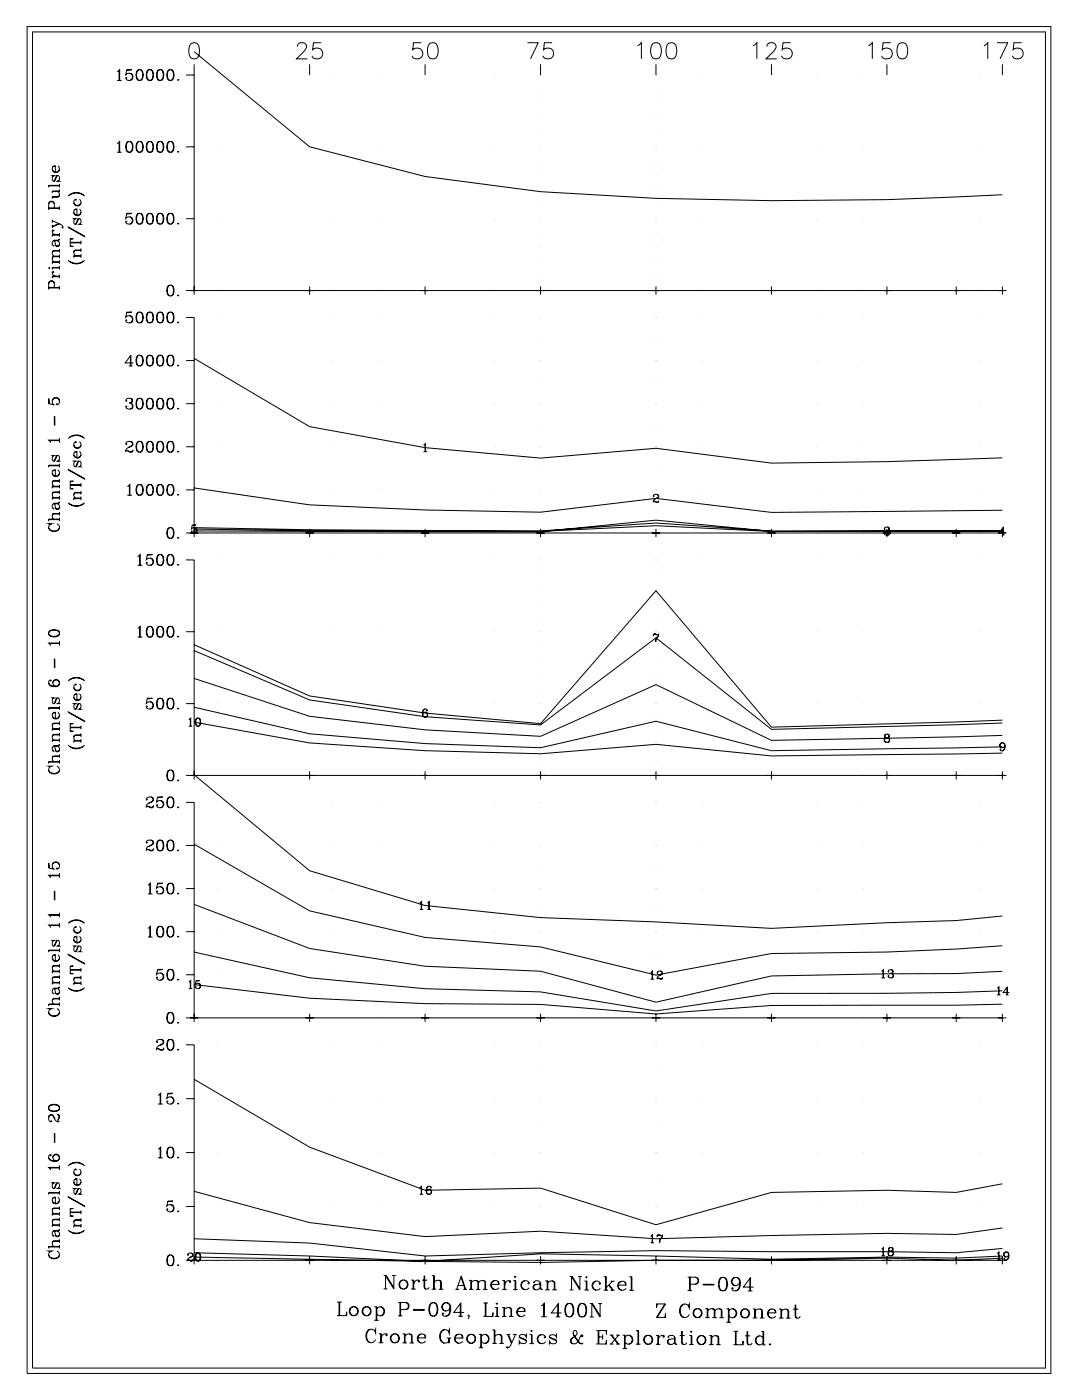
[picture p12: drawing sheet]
<svg xmlns="http://www.w3.org/2000/svg" width="215mm" height="279mm" viewBox="0 0 215 279" stroke-linecap="round" stroke-linejoin="round" font-family="sans-serif">
<g fill="none" stroke="#000" stroke-width=".2">
<path d="M5.4 5.3h204v268.5h-204zM6.5 6.4h201.9v266.3h-201.9zM23.3 14.3l.5-.4v2.1M23.3 16h.9M23.7 14v2M25.3 14l1-.1h-1l-.2 1a.77 .77 0 0 1 1.1-.2 .77 .77 0 0 1 0 1.2 .77 .77 0 0 1-1.1-.3l.1-.2 .1 .1-.1 .1M25.9 14.6a.75 .75 0 0 1 .5 .7 .75 .75 0 0 1-.5 .7M27.7 13.9a1.16 1.16 0 0 0-.5 1.7 .66 .66 0 0 0 .6 .4 .66 .66 0 0 0 .6-.4 1.71 1.71 0 0 0-.2-1.6 .58 .58 0 0 0-.9 .3 1.25 1.25 0 0 0 .4 1.7M27.9 13.9a1.38 1.38 0 0 1 0 2.1M29.8 13.9a.97 .97 0 0 0-.6 1.2l.1 .5a.67 .67 0 0 0 .6 .4 .67 .67 0 0 0 .6-.4 1.82 1.82 0 0 0-.2-1.6 .58 .58 0 0 0-.9 .3 1.26 1.26 0 0 0 .4 1.7M30 13.9a1.36 1.36 0 0 1 0 2.1M31.8 13.9a1.16 1.16 0 0 0-.5 1.7 .66 .66 0 0 0 .6 .4 .66 .66 0 0 0 .6-.4 1.71 1.71 0 0 0-.2-1.6 .58 .58 0 0 0-.9 .3 1.25 1.25 0 0 0 .4 1.7"/>
<path d="M32 13.9a1.38 1.38 0 0 1 0 2.1M33.9 13.9a.97 .97 0 0 0-.7 1.2l.1 .5a.67 .67 0 0 0 .7 .4 .67 .67 0 0 0 .6-.4 1.82 1.82 0 0 0-.2-1.6 .58 .58 0 0 0-.9 .3 1.26 1.26 0 0 0 .4 1.7M34.1 13.9a1.36 1.36 0 0 1 0 2.1M35.5 15.8l.1 .1-.1 .1zM37.1 15h1.6M38.1 8.7a1.05 1.05 0 0 1 1.5 .4 2.68 2.68 0 0 1-.3 2.5 1.06 1.06 0 0 1-1.5-.5 2.68 2.68 0 0 1 .3-2.4zM38.7 10.3l23 19 23 5.9 23 3a712.9 712.9 0 0 0 92.1 .6M38.7 15v42.9h-1.6M38.7 12.8v2.2M43.3 15h.1M59.2 9.3a.84 .84 0 0 1 .7-.8h.6a.8 .8 0 0 1 .4 1.2l-1.8 2h2.1M61.7 12.8v2.2"/>
<path d="M64 8.5h-1.5l-.2 1.4a1.14 1.14 0 0 1 1.7 0 1.14 1.14 0 0 1-.2 1.7 1.14 1.14 0 0 1-1.6-.5M66.3 15h.1M75.5 15h.1M83.9 8.5h-1.5l-.1 1.4a1.14 1.14 0 0 1 1.7 0 1.14 1.14 0 0 1-.2 1.7 1.14 1.14 0 0 1-1.7-.5M84.7 12.8v2.2M85.6 8.7a1.05 1.05 0 0 1 1.6 .4 2.63 2.63 0 0 1-.3 2.5 1.06 1.06 0 0 1-1.6-.5 2.73 2.73 0 0 1 .3-2.4zM98.5 15h.1M105.1 8.5h2.2l-1.6 3.2M107.7 15h.1M107.7 17.8h.1M107.7 12.8v2.2M110 8.5h-1.5l-.2 1.4a1.14 1.14 0 0 1 1.8 0 1.14 1.14 0 0 1-.3 1.7 1.14 1.14 0 0 1-1.6-.5"/>
<path d="M127.1 9.1l.7-.6v3.2M130.1 8.7a1.05 1.05 0 0 1 1.6 .4 2.71 2.71 0 0 1-.3 2.5 1.05 1.05 0 0 1-1.6-.5 2.63 2.63 0 0 1 .3-2.4zM130.7 12.8v2.2M130.7 15h.1M130.7 17.8h.1M133.2 8.7a1.05 1.05 0 0 1 1.5 .4 2.7 2.7 0 0 1-.3 2.5 1.06 1.06 0 0 1-1.5-.5 2.69 2.69 0 0 1 .3-2.4zM139.9 15h.1M150.1 9.1l.7-.6v3.2M152.8 9.3a.81 .81 0 0 1 .6-.8h.7a.79 .79 0 0 1 .4 1.2l-1.8 2h2.1M153.7 12.8v2.2M157.6 8.5h-1.5l-.2 1.4a1.14 1.14 0 0 1 1.7 0 1.14 1.14 0 0 1-.2 1.7 1.14 1.14 0 0 1-1.7-.5M163 15h.1"/>
<path d="M172.2 15h.1M173.1 9.1l.7-.6v3.2M176.8 12.8v2.2M177.5 8.5h-1.5l-.2 1.4a1.14 1.14 0 0 1 1.8 0 1.14 1.14 0 0 1-.3 1.7 1.14 1.14 0 0 1-1.6-.5M179.2 8.7a1.05 1.05 0 0 1 1.6 .4 2.68 2.68 0 0 1-.4 2.5 1.06 1.06 0 0 1-1.5-.5 2.68 2.68 0 0 1 .3-2.4zM195.2 15h.1M196.1 9.1l.8-.6v3.2M198.7 8.5h2.1l-1.5 3.2M199.8 12.8v2.2M203.6 8.5h-1.5l-.2 1.4a1.14 1.14 0 0 1 1.7 0 1.14 1.14 0 0 1-.2 1.7 1.14 1.14 0 0 1-1.6-.5M9.7 37h2.1M10.4 33.8a.75 .75 0 0 0 .7 .5 .75 .75 0 0 0 .7-.5"/>
<path d="M11 33.2l-.5 .1M11.4 35l-.5 1h-.4a.7 .7 0 0 1 .1-.9l.2-.1h-.4l.2 .1M11.5 38.2a.66 .66 0 0 1 0 1.1h-1.1M11.5 33.1a.72 .72 0 0 1 .2 1 .72 .72 0 0 1-1.1 0 .72 .72 0 0 1 .2-1h.2v1.2M11.6 36l.2 .1h-.4l.4-.4v-.4l-.2-.3h-.3l-.6 1.1M11.8 38.9l-.3 .3h-1.1v.4M11.8 36.6v.8M11.8 37.8v.4h-1.4M11.8 38.1h-1.4v.4M11.8 36.9h-2.1v.5M13.6 39.1a2.2 2.2 0 0 1 3.3 0M13.8 38.9l.4-.2a2.57 2.57 0 0 1 2.5 .2"/>
<path d="M15.8 39.7a.72 .72 0 0 1 .2 1.1 .72 .72 0 0 1-1.1 0 .72 .72 0 0 1 .2-1.1v.2l-.1-.1M23.3 28.6l.5-.4v2.1M23.3 30.3h.9M23.7 28.3v2M25.7 28.2a.97 .97 0 0 0-.6 1.2l.1 .5a.67 .67 0 0 0 .6 .5 .67 .67 0 0 0 .6-.5 1.83 1.83 0 0 0-.2-1.6 .58 .58 0 0 0-.9 .3 1.26 1.26 0 0 0 .4 1.7M25.9 28.2a1.36 1.36 0 0 1 0 2.1M27.7 28.2a1.16 1.16 0 0 0-.5 1.7 .66 .66 0 0 0 .6 .5 .66 .66 0 0 0 .6-.5 1.72 1.72 0 0 0-.2-1.6 .58 .58 0 0 0-.9 .3 1.25 1.25 0 0 0 .4 1.7M27.9 28.2a1.38 1.38 0 0 1 0 2.1M29.8 28.2a.98 .98 0 0 0-.6 1.2l.1 .5a.67 .67 0 0 0 .6 .5 .67 .67 0 0 0 .6-.5 1.83 1.83 0 0 0-.2-1.6 .58 .58 0 0 0-.9 .3 1.26 1.26 0 0 0 .4 1.7M30 28.2a1.36 1.36 0 0 1 0 2.1M31.8 28.2a1.16 1.16 0 0 0-.5 1.7 .66 .66 0 0 0 .6 .5 .66 .66 0 0 0 .6-.5 1.72 1.72 0 0 0-.2-1.6 .58 .58 0 0 0-.9 .3 1.25 1.25 0 0 0 .4 1.7M32 28.2a1.38 1.38 0 0 1 0 2.1"/>
<path d="M33.9 28.2a.98 .98 0 0 0-.7 1.2l.1 .5a.67 .67 0 0 0 .7 .5 .67 .67 0 0 0 .6-.5 1.83 1.83 0 0 0-.2-1.6 .58 .58 0 0 0-.9 .3 1.26 1.26 0 0 0 .4 1.7M34.1 28.2a1.36 1.36 0 0 1 0 2.1M35.5 30.1l.1 .1-.1 .1zM37.1 29.3h1.6M43.3 29.3h.1M66.3 29.3h.1M75.5 29.3h.1M98.5 29.3h.1M107.7 29.3h.1M107.7 37.9h.1M107.7 35h.1M107.7 32.1h.1"/>
<path d="M107.7 26.4h.1M107.7 23.5h.1M107.7 20.7h.1M130.7 29.3h.1M130.7 37.9h.1M130.7 35h.1M130.7 32.1h.1M130.7 26.4h.1M130.7 23.5h.1M130.7 20.7h.1M139.9 29.3h.1M163 29.3h.1"/>
<path d="M172.2 29.3h.1M195.2 29.3h.1M9.7 56.5a.58 .58 0 0 1 .6-.4 .58 .58 0 0 1 .5 .4M9.7 40.6a.58 .58 0 0 1 .6-.4 .58 .58 0 0 1 .5 .4M9.7 57.4h2.1M9.7 57.3h2.1M9.7 41.5h2.1M9.7 41.4h2.1M9.8 53.3v.2l-.1-.1zM10.4 44l1.4 .6a.84 .84 0 0 1 .8 .7l-.1 .1v-.2M10.4 55.1h1.4M10.4 43.8v.6"/>
<path d="M10.4 44.8v.6M10.4 53.4h1.4M10.4 52.3h1.4M10.4 46.9h1.4M10.5 54.2l.1 .1 .1-.1-.2-.1a.59 .59 0 0 0 0 .6 .59 .59 0 0 0 .5 .3M10.5 45.9h.2l-.2-.1a.59 .59 0 0 0 .5 1M10.8 57.3v-.8a.56 .56 0 0 0-.5-.6 .56 .56 0 0 0-.6 .6v1.2M10.8 48l.3 1 .4 .1a.65 .65 0 0 0 0-1.1M10.8 41.4v-.8a.56 .56 0 0 0-.5-.5 .56 .56 0 0 0-.6 .5v1.3M11 48.7a.42 .42 0 0 0 .4 .3 .42 .42 0 0 0 .4-.3M11.6 44.6l-1.2 .5M11.8 51.1h-1.1a.66 .66 0 0 0 0 1.1"/>
<path d="M11.8 51.2h-1.1l-.3 .3M11.8 49.9h-1.1a.66 .66 0 0 0 0 1.2M11.8 50h-1.1l-.3 .3M11.8 47.7l-.3 .2-.9 .1a.7 .7 0 0 0-.1 .9l.2 .1-.1-.1M11.8 47.6l-.1 .3-.2 .1h-.9M11.8 41.1v.8M11.8 46.5v.7M11.8 49.6v.7M11.8 50.7v.8M11.8 51.9v.7M11.8 53v.7M11.8 54.7v.8"/>
<path d="M11.8 57v.7M11.8 55h-1.4v.5M11.8 46.8h-1.4v.4M11.8 52.2h-1.4v.4M11.8 53.3h-1.4v.4M11.8 44.6l-1.4 .6M13.6 51.9a2.2 2.2 0 0 0 3.3 0M13.6 45.2l3.3 2zM13.8 52.1l.4 .2a2.67 2.67 0 0 0 2.5-.2M14 47.7l.6-.1h-.6v1.5h.6l-.6-.1M14 48.4h2.1M14 48.3h2.1"/>
<path d="M14.7 42.4a.75 .75 0 0 0 .7 .5 .75 .75 0 0 0 .7-.5M14.7 40.4a.75 .75 0 0 0 .7 .5 .75 .75 0 0 0 .7-.5M14.7 51.1h1.4M15.3 41.8l-.5 .1M15.7 43.6l-.5 1h-.4a.7 .7 0 0 1 .1-.9l.2-.1h-.4l.2 .1M15.8 41.7a.72 .72 0 0 1 .2 1 .72 .72 0 0 1-1.1 0 .72 .72 0 0 1 .2-1h.2v1.2M15.9 44.6l.2 .1h-.4l.4-.4v-.4l-.2-.3h-.3l-.6 1.1M16.1 49.8h-1.1a.65 .65 0 0 0 0 1.2M16.1 49.9h-1.1l-.3 .3M16.1 51h-1.4v.4M16.1 48v.7M16.1 49.5v.7"/>
<path d="M16.1 50.7v.7M25.3 42.6l1-.1h-1l-.2 1a.77 .77 0 0 1 1.1-.2 .77 .77 0 0 1 0 1.2 .77 .77 0 0 1-1.1-.2l.1-.2 .1 .1-.1 .1M25.9 43.2a.75 .75 0 0 1 .5 .8 .75 .75 0 0 1-.5 .7M27.7 42.5a1.15 1.15 0 0 0-.5 1.8 .66 .66 0 0 0 .6 .4 .66 .66 0 0 0 .6-.4 1.73 1.73 0 0 0-.2-1.7 .59 .59 0 0 0-.9 .3 1.25 1.25 0 0 0 .4 1.8M27.9 42.5a1.38 1.38 0 0 1 0 2.2M29.8 42.5a.97 .97 0 0 0-.6 1.2l.1 .6a.67 .67 0 0 0 .6 .4 .67 .67 0 0 0 .6-.4 1.84 1.84 0 0 0-.2-1.7 .59 .59 0 0 0-.9 .3 1.26 1.26 0 0 0 .4 1.8M30 42.5a1.36 1.36 0 0 1 0 2.2M31.8 42.5a1.15 1.15 0 0 0-.5 1.8 .66 .66 0 0 0 .6 .4 .66 .66 0 0 0 .6-.4 1.73 1.73 0 0 0-.2-1.7 .59 .59 0 0 0-.9 .3 1.25 1.25 0 0 0 .4 1.8M32 42.5a1.38 1.38 0 0 1 0 2.2M33.9 56.8a.97 .97 0 0 0-.7 1.3l.1 .5a.67 .67 0 0 0 .7 .4 .67 .67 0 0 0 .6-.4 1.82 1.82 0 0 0-.2-1.7 .58 .58 0 0 0-.9 .3 1.26 1.26 0 0 0 .4 1.8M33.9 42.5a.97 .97 0 0 0-.7 1.2l.1 .6a.67 .67 0 0 0 .7 .4 .67 .67 0 0 0 .6-.4 1.84 1.84 0 0 0-.2-1.7 .59 .59 0 0 0-.9 .3 1.26 1.26 0 0 0 .4 1.8M34.1 56.8a1.36 1.36 0 0 1 0 2.2"/>
<path d="M34.1 42.5a1.35 1.35 0 0 1 0 2.2M35.5 58.8l.1 .1-.1 .1zM35.5 44.5l.1 .1-.1 .1zM37.1 43.6h1.6M37.9 57.9h1.6M38.7 57.9h161.1M38.7 57.1v1.6M43.3 57.9h.1M43.3 43.6h.1M60.9 57.9h1.6M61.7 57.1v1.6M66.3 57.9h.1"/>
<path d="M66.3 43.6h.1M75.5 57.9h.1M75.5 43.6h.1M83.9 57.9h1.6M84.7 57.1v1.6M98.5 57.9h.1M98.5 43.6h.1M106.9 57.9h1.6M107.7 57.9h.1M107.7 43.6h.1M107.7 55h.1M107.7 52.2h.1"/>
<path d="M107.7 49.3h.1M107.7 46.5h.1M107.7 40.7h.1M107.7 57.1v1.6M129.9 57.9h1.7M130.7 57.1v1.6M130.7 57.9h.1M130.7 43.6h.1M130.7 55h.1M130.7 52.2h.1M130.7 49.3h.1M130.7 46.5h.1"/>
<path d="M130.7 40.7h.1M139.9 57.9h.1M139.9 43.6h.1M152.9 57.9h1.7M153.7 57.1v1.6M163 57.9h.1M163 43.6h.1M172.2 57.9h.1M172.2 43.6h.1M175.9 57.9h1.7M176.8 57.1v1.6M189.8 57.9h1.6"/>
<path d="M190.6 57.1v1.6M195.2 57.9h.1M195.2 43.6h.1M199 57.9h1.6M199.8 57.1v1.6M10.4 79.9a.75 .75 0 0 1 .7-.6 .75 .75 0 0 1 .7 .6M25.2 79.8l.1 .1-.1 .1v-.4a.85 .85 0 0 1 1.2 .1l-.1 .5-.6 .1M25.3 62.3l1-.1h-1l-.2 1a.77 .77 0 0 1 1.1-.2 .77 .77 0 0 1 0 1.2 .77 .77 0 0 1-1.1-.3l.1-.2 .1 .1-.1 .1M25.7 72.9h.7M25.9 62.9a.75 .75 0 0 1 .5 .7 .75 .75 0 0 1-.5 .8M26 79.4l.3 .3-.1 .5-.2 .1a.62 .62 0 0 1 .5 .6 .62 .62 0 0 1-.5 .6l-.7-.1-.2-.3 .1-.2 .1 .1-.1 .1M26 71v1.9"/>
<path d="M26.6 72.3h-1.6l1.1-1.5v2.1M27.7 79.4a1.15 1.15 0 0 0-.5 1.7 .66 .66 0 0 0 .6 .4 .66 .66 0 0 0 .6-.4 1.71 1.71 0 0 0-.2-1.6 .58 .58 0 0 0-.9 .3 1.25 1.25 0 0 0 .4 1.7M27.7 70.8a1.16 1.16 0 0 0-.5 1.7 .66 .66 0 0 0 .6 .5 .66 .66 0 0 0 .6-.5 1.71 1.71 0 0 0-.2-1.6 .58 .58 0 0 0-.9 .3 1.25 1.25 0 0 0 .4 1.7M27.7 62.2a1.16 1.16 0 0 0-.5 1.7 .66 .66 0 0 0 .6 .5 .66 .66 0 0 0 .6-.5 1.71 1.71 0 0 0-.2-1.6 .58 .58 0 0 0-.9 .3 1.25 1.25 0 0 0 .4 1.8M27.9 79.4a1.38 1.38 0 0 1 0 2.1M27.9 70.8a1.38 1.38 0 0 1 0 2.1M27.9 62.2a1.38 1.38 0 0 1 0 2.2M29.8 79.4a.97 .97 0 0 0-.6 1.2l.1 .5a.67 .67 0 0 0 .6 .4 .67 .67 0 0 0 .6-.4 1.82 1.82 0 0 0-.2-1.6 .58 .58 0 0 0-.9 .3 1.26 1.26 0 0 0 .4 1.7M29.8 70.8a.97 .97 0 0 0-.6 1.2l.1 .5a.67 .67 0 0 0 .6 .5 .67 .67 0 0 0 .6-.5 1.82 1.82 0 0 0-.2-1.6 .58 .58 0 0 0-.9 .3 1.26 1.26 0 0 0 .4 1.7M29.8 62.2a.97 .97 0 0 0-.6 1.2l.1 .5a.67 .67 0 0 0 .6 .5 .67 .67 0 0 0 .6-.5 1.82 1.82 0 0 0-.2-1.6 .58 .58 0 0 0-.9 .3 1.26 1.26 0 0 0 .4 1.8M30 79.4a1.36 1.36 0 0 1 0 2.1M30 70.8a1.36 1.36 0 0 1 0 2.1"/>
<path d="M30 62.2a1.36 1.36 0 0 1 0 2.2M31.8 79.4a1.15 1.15 0 0 0-.5 1.7 .66 .66 0 0 0 .6 .4 .66 .66 0 0 0 .6-.4 1.71 1.71 0 0 0-.2-1.6 .58 .58 0 0 0-.9 .3 1.25 1.25 0 0 0 .4 1.7M31.8 70.8a1.16 1.16 0 0 0-.5 1.7 .66 .66 0 0 0 .6 .5 .66 .66 0 0 0 .6-.5 1.71 1.71 0 0 0-.2-1.6 .58 .58 0 0 0-.9 .3 1.25 1.25 0 0 0 .4 1.7M31.8 62.2a1.16 1.16 0 0 0-.5 1.7 .66 .66 0 0 0 .6 .5 .66 .66 0 0 0 .6-.5 1.71 1.71 0 0 0-.2-1.6 .58 .58 0 0 0-.9 .3 1.25 1.25 0 0 0 .4 1.8M32 79.4a1.38 1.38 0 0 1 0 2.1M32 70.8a1.38 1.38 0 0 1 0 2.1M32 62.2a1.38 1.38 0 0 1 0 2.2M33.9 79.4a.97 .97 0 0 0-.7 1.2l.1 .5a.67 .67 0 0 0 .7 .4 .67 .67 0 0 0 .6-.4 1.82 1.82 0 0 0-.2-1.6 .58 .58 0 0 0-.9 .3 1.26 1.26 0 0 0 .4 1.7M33.9 70.8a.97 .97 0 0 0-.7 1.2l.1 .5a.67 .67 0 0 0 .7 .5 .67 .67 0 0 0 .6-.5 1.82 1.82 0 0 0-.2-1.6 .58 .58 0 0 0-.9 .3 1.26 1.26 0 0 0 .4 1.7M33.9 62.2a.97 .97 0 0 0-.7 1.2l.1 .5a.67 .67 0 0 0 .7 .5 .67 .67 0 0 0 .6-.5 1.82 1.82 0 0 0-.2-1.6 .58 .58 0 0 0-.9 .3 1.26 1.26 0 0 0 .4 1.8M34.1 79.4a1.35 1.35 0 0 1 0 2.1M34.1 70.8a1.36 1.36 0 0 1 0 2.1"/>
<path d="M34.1 62.2a1.36 1.36 0 0 1 0 2.2M35.5 72.7l.1 .1-.1 .1zM35.5 64.1l.1 .1-.1 .2zM37.1 63.3h1.6v42.9h-1.6M37.1 71.9h1.6M38.7 71.4l23 13.6 23 4.2 23 2.1 23-1.9 23 2.9 23.1-.3 23-.7M43.3 71.9h.1M43.3 63.3h.1M66.3 71.9h.1M66.3 63.3h.1M75.5 71.9h.1M75.5 63.3h.1"/>
<path d="M98.5 71.9h.1M98.5 63.3h.1M107.7 71.9h.1M107.7 63.3h.1M107.7 76.2h.1M107.7 67.6h.1M130.7 71.9h.1M130.7 63.3h.1M130.7 76.2h.1M130.7 67.6h.1M139.9 71.9h.1M139.9 63.3h.1"/>
<path d="M163 71.9h.1M163 63.3h.1M172.2 71.9h.1M172.2 63.3h.1M195.2 71.9h.1M195.2 63.3h.1M9.7 92.8h2.1M9.8 80.5l-.1-1.1v1.1l1 .2a.77 .77 0 0 1-.2-1.2 .77 .77 0 0 1 1.2 0 .77 .77 0 0 1-.3 1.2l-.2-.1 .1-.1 .1 .1M9.8 87.8h2M10.4 94.4a.75 .75 0 0 0 .7 .5 .75 .75 0 0 0 .7-.5M10.4 99.3h1.4M10.4 97h1.4"/>
<path d="M10.8 83l.1 1.8zM11 93.8l-.5 .1M11.4 90.8l-.5 1-.3 .1a.7 .7 0 0 1-.1-.9l.3-.2h-.4l.2 .1M11.5 93.7a.72 .72 0 0 1 .2 1 .72 .72 0 0 1-1.1 0 .72 .72 0 0 1 .2-1h.2v1.2M11.6 91.8l.2 .1h-.4l.4-.4v-.4l-.2-.3h-.3l-.6 1.1M11.8 100l-.1 .3-.2 .1h-.9M11.8 98.1h-1.1a.66 .66 0 0 0 0 1.1M11.8 98.2h-1.1l-.3 .3M11.8 95.8h-1.1a.65 .65 0 0 0 0 1.1M11.8 95.9h-1.1l-.3 .3M11.8 87.7h-2.1l.4 .5M11.8 87.3v.9"/>
<path d="M11.8 92.4v.7M11.8 95.5v.7M11.8 96.6v.7M11.8 97.8v.7M11.8 98.9v.7M11.8 96.9h-1.4v.4M11.8 99.2h-1.4v.4M11.8 92.7h-2.1v.4M13.6 93.6l3.3 1.9zM13.6 87.4a2.2 2.2 0 0 1 3.3 0M13.8 87.2l.4-.2a2.56 2.56 0 0 1 2.5 .2M14 96l.6-.1h-.6v1.5h.6l-.6-.1"/>
<path d="M14 96.7h2.1M14 96.6h2.1M14.7 90.7a.75 .75 0 0 0 .7 .5 .75 .75 0 0 0 .7-.5M14.7 88.7a.75 .75 0 0 0 .7 .6 .75 .75 0 0 0 .7-.6M14.7 99.4h1.4M15.3 90.1l-.5 .1M15.7 91.9l-.5 1h-.4a.7 .7 0 0 1 .1-.9l.2-.1h-.4l.2 .1M15.8 90a.72 .72 0 0 1 .2 1.1 .72 .72 0 0 1-1.1 0 .72 .72 0 0 1 .2-1.1h.2v1.2M15.8 88a.72 .72 0 0 1 .2 1.1 .72 .72 0 0 1-1.1 0 .72 .72 0 0 1 .2-1.1v.2l-.1-.1M15.9 92.9l.2 .1h-.4l.4-.4v-.4l-.2-.3h-.3l-.6 1.1M16.1 98.2h-1.1a.65 .65 0 0 0 0 1.1M16.1 98.3h-1.1l-.3 .3"/>
<path d="M16.1 99.3h-1.4v.4M16.1 96.3v.7M16.1 97.8v.8M16.1 99v.7M25.2 88.4l.1 .1h-.2a.73 .73 0 0 1 .7-.5 .73 .73 0 0 1 .7 .6l-.4 .4a1.06 1.06 0 0 0-1 1.1M25.4 97l.5-.4v2.1M25.4 98.7h.9M25.8 96.7v2M26 88l.2 .1a.48 .48 0 0 1 .1 .7l-.7 .4M26.3 80.5a.65 .65 0 0 1-.3 1M26.5 89.8l-.3 .2-.8-.2-.3 .1M26.5 89.6l-.2 .5h-.4l-.5-.3"/>
<path d="M27.7 96.6a1.16 1.16 0 0 0-.5 1.7 .66 .66 0 0 0 .6 .4 .66 .66 0 0 0 .6-.4 1.71 1.71 0 0 0-.2-1.6 .58 .58 0 0 0-.9 .3 1.25 1.25 0 0 0 .4 1.7M27.7 88a1.15 1.15 0 0 0-.5 1.7 .66 .66 0 0 0 .6 .4 .66 .66 0 0 0 .6-.4 1.72 1.72 0 0 0-.2-1.6 .58 .58 0 0 0-.9 .3 1.26 1.26 0 0 0 .4 1.7M27.9 96.6a1.38 1.38 0 0 1 0 2.1M27.9 88a1.38 1.38 0 0 1 0 2.1M29.8 96.6a.97 .97 0 0 0-.6 1.2l.1 .5a.67 .67 0 0 0 .6 .4 .67 .67 0 0 0 .6-.4 1.82 1.82 0 0 0-.2-1.6 .58 .58 0 0 0-.9 .3 1.26 1.26 0 0 0 .4 1.7M29.8 88a.97 .97 0 0 0-.6 1.2l.1 .5a.67 .67 0 0 0 .6 .4 .67 .67 0 0 0 .6-.4 1.83 1.83 0 0 0-.2-1.6 .58 .58 0 0 0-.9 .3 1.27 1.27 0 0 0 .4 1.7M30 96.6a1.36 1.36 0 0 1 0 2.1M30 88a1.36 1.36 0 0 1 0 2.1M31.8 96.6a1.16 1.16 0 0 0-.5 1.7 .66 .66 0 0 0 .6 .4 .66 .66 0 0 0 .6-.4 1.71 1.71 0 0 0-.2-1.6 .58 .58 0 0 0-.9 .3 1.25 1.25 0 0 0 .4 1.7M31.8 88a1.15 1.15 0 0 0-.5 1.7 .66 .66 0 0 0 .6 .4 .66 .66 0 0 0 .6-.4 1.72 1.72 0 0 0-.2-1.6 .58 .58 0 0 0-.9 .3 1.26 1.26 0 0 0 .4 1.7M32 96.6a1.38 1.38 0 0 1 0 2.1M32 88a1.38 1.38 0 0 1 0 2.1"/>
<path d="M33.9 96.6a.97 .97 0 0 0-.7 1.2l.1 .5a.67 .67 0 0 0 .7 .4 .67 .67 0 0 0 .6-.4 1.82 1.82 0 0 0-.2-1.6 .58 .58 0 0 0-.9 .3 1.26 1.26 0 0 0 .4 1.7M33.9 88a.97 .97 0 0 0-.7 1.2l.1 .5a.67 .67 0 0 0 .7 .4 .67 .67 0 0 0 .6-.4 1.83 1.83 0 0 0-.2-1.6 .58 .58 0 0 0-.9 .3 1.27 1.27 0 0 0 .4 1.7M34.1 96.6a1.36 1.36 0 0 1 0 2.1M34.1 88a1.36 1.36 0 0 1 0 2.1M35.4 98.6h.2l-.1 .1zM35.4 90h.2l-.1 .1zM35.5 81.3l.1 .1-.1 .1zM37.1 97.6h1.6M37.1 89.1h1.6M37.1 80.5h1.6M38.7 97.3l23 3.3 23 1 23 .5 23-2.8 23 2.8 46.1-.4M43.3 97.6h.1"/>
<path d="M43.3 89.1h.1M43.3 80.5h.1M66.3 97.6h.1M66.3 89.1h.1M66.3 80.5h.1M75.5 97.6h.1M75.5 89.1h.1M75.5 80.5h.1M84.4 88.7l.4-.3v1.6M84.4 90h.7M84.7 88.5v1.5M98.5 97.6h.1"/>
<path d="M98.5 89.1h.1M98.5 80.5h.1M107.7 97.6h.1M107.7 89.1h.1M107.7 80.5h.1M107.7 93.3h.1M107.7 84.8h.1M130.3 98.8v.2l-.1-.1a.55 .55 0 0 1 .6-.4 .55 .55 0 0 1 .5 .5l-.3 .3a.81 .81 0 0 0-.8 .8M130.7 97.6h.1M130.7 89.1h.1M130.7 80.5h.1M130.7 93.3h.1"/>
<path d="M130.7 84.8h.1M130.9 98.5l.2 .2 .1 .3-.6 .4M131.3 99.9l-.3 .2-.8-.1M131.3 99.8l-.2 .3-.7-.2M139.9 97.6h.1M139.9 89.1h.1M139.9 80.5h.1M163 97.6h.1M163 89.1h.1M163 80.5h.1M172.2 97.6h.1M172.2 89.1h.1"/>
<path d="M172.2 80.5h.1M195.2 97.6h.1M195.2 89.1h.1M195.2 80.5h.1M9.7 105.2a1.22 1.22 0 0 0 2.1 0M9.7 103.6h2.1M10.8 100.4l.3 1 .4 .1a.64 .64 0 0 0 0-1.1M11 101.1a.42 .42 0 0 0 .4 .3 .42 .42 0 0 0 .4-.3M11.3 104.4a.79 .79 0 0 1 .5 .9 .79 .79 0 0 1-.8 .6 .94 .94 0 0 1-1-.2 .94 .94 0 0 1-.2-1l.2-.2-.3-.1h.6l-.3 .1M11.8 102.3h-1.1a.66 .66 0 0 0 0 1.2M11.8 102.5h-1.1l-.3 .3M11.8 100.1l-.3 .2-.9 .1a.7 .7 0 0 0-.1 .9l.2 .1-.1-.1"/>
<path d="M11.8 102v.8M11.8 103.2v.7M11.8 103.5h-2.1v.4M13.6 100.2a2.2 2.2 0 0 0 3.3 0M13.8 100.4l.4 .2a2.67 2.67 0 0 0 2.5-.2M27.4 110.9l.5-.4v2.2M27.4 112.7h.9M27.8 110.6v2.1M29.4 110.6l1-.1h-1l-.2 1a.77 .77 0 0 1 1.1-.2 .77 .77 0 0 1 0 1.2 .77 .77 0 0 1-1.1-.2l.1-.2 .1 .1-.1 .1M30 111.2a.75 .75 0 0 1 .5 .8 .75 .75 0 0 1-.5 .7M31.8 110.5a1.16 1.16 0 0 0-.5 1.8 .66 .66 0 0 0 .6 .4 .66 .66 0 0 0 .6-.4 1.71 1.71 0 0 0-.2-1.7 .58 .58 0 0 0-.9 .3 1.25 1.25 0 0 0 .4 1.8M32 110.5a1.38 1.38 0 0 1 0 2.2"/>
<path d="M33.9 105.2a.97 .97 0 0 0-.7 1.2l.1 .5a.67 .67 0 0 0 .7 .4 .67 .67 0 0 0 .6-.4 1.82 1.82 0 0 0-.2-1.6 .58 .58 0 0 0-.9 .3 1.26 1.26 0 0 0 .4 1.7M33.9 110.5a.97 .97 0 0 0-.7 1.3l.1 .5a.67 .67 0 0 0 .7 .4 .67 .67 0 0 0 .6-.4 1.82 1.82 0 0 0-.2-1.7 .58 .58 0 0 0-.9 .3 1.26 1.26 0 0 0 .4 1.8M34.1 105.2a1.36 1.36 0 0 1 0 2.1M34.1 110.5a1.36 1.36 0 0 1 0 2.2M35.5 107.1l.1 .1-.1 .1zM35.5 112.5l.1 .1-.1 .1zM37.1 111.6h1.6v43h-1.6M37.9 106.2h1.6M38.3 104.7h.8h-.8l-.1 .7a.58 .58 0 0 1 .8-.2 .58 .58 0 0 1 0 .9 .58 .58 0 0 1-.8-.1v-.2v.2M38.7 106.2h161.1M38.7 105.2l23 .4 46 .2 23-1.6 23 1.7 46.1-.1-46.1 .1-23-2.2-23 2.3-69-.2M38.7 105.5l23 .3 46 .1 23-1.1 23 1.1h46.1"/>
<path d="M38.7 105.4v1.7M38.8 105.2l.1 .1a.56 .56 0 0 1 .3 .5 .56 .56 0 0 1-.4 .5M43.3 106.2h.1M43.3 111.6h.1M60.9 106.2h1.6M61.7 105.4v1.7M66.3 106.2h.1M66.3 111.6h.1M75.5 106.2h.1M75.5 111.6h.1M83.9 106.2h1.6M84.7 105.4v1.7"/>
<path d="M98.5 106.2h.1M98.5 111.6h.1M106.9 106.2h1.6M107.7 106.2h.1M107.7 101.9h.1M107.7 111.6h.1M107.7 117.3h.1M107.7 114.5h.1M107.7 105.4v1.7M129.9 106.2h1.7M130.7 105.4v1.7M130.7 106.2h.1"/>
<path d="M130.7 101.9h.1M130.7 111.6h.1M130.7 117.3h.1M130.7 114.5h.1M139.9 106.2h.1M139.9 111.6h.1M152.9 106.2h1.7M153.7 105.4v1.7M163 106.2h.1M163 111.6h.1M172.2 106.2h.1M172.2 111.6h.1"/>
<path d="M175.9 106.2h1.7M176.3 105.4h.1h-.2a.51 .51 0 0 1 .6-.4 .51 .51 0 0 1 .4 .5l-.1 .2h-.4M176.8 105.4v1.7M176.9 105.1l.2 .2v.2l-.2 .2 .2 .1a.45 .45 0 0 1 .2 .5 .45 .45 0 0 1-.4 .4l-.5-.1-.2-.2 .1-.2v.2M177.1 105.9l.1 .5-.3 .3M189.8 106.2h1.6M190.6 105.4v1.7M195.2 106.2h.1M195.2 111.6h.1M199 106.2h1.6M199.7 106.6h.5M199.8 105.4v1.7"/>
<path d="M199.9 105.2v1.4M200.4 106.2h-1.2l.8-1.2v1.6M9.7 136.2a1.29 1.29 0 0 0 2.1 0M9.7 126.3a1.15 1.15 0 0 0 1.7 .5 .66 .66 0 0 0 .5-.6 .66 .66 0 0 0-.5-.6 1.74 1.74 0 0 0-1.6 .2 .59 .59 0 0 0 .3 .9 1.24 1.24 0 0 0 1.7-.4M9.7 126.1a1.38 1.38 0 0 1 2.1 0M9.8 128.3h2M10 135.6l.1 .1 .1-.1-.2-.1a.74 .74 0 0 0-.2 1 .74 .74 0 0 0 .8 .4h.6a.69 .69 0 0 0 .7-.8 .69 .69 0 0 0-.8-.6 .69 .69 0 0 0-.5 1l.5 .3M10.5 136a.69 .69 0 0 1 .7-.5 .69 .69 0 0 1 .6 .5M10.8 131.3l.1 1.8zM11.4 139.1l-.5 1-.3 .1a.7 .7 0 0 1-.1-.9l.3-.2h-.4l.2 .1M11.8 128.2h-2.1l.4 .5M11.8 127.8v.9"/>
<path d="M13.6 135.7a2.2 2.2 0 0 1 3.3 0M13.8 135.5l.4-.2a2.56 2.56 0 0 1 2.5 .2M14.7 139a.75 .75 0 0 0 .7 .5 .75 .75 0 0 0 .7-.5M14.7 137.1a.75 .75 0 0 0 .7 .5 .75 .75 0 0 0 .7-.5M15.3 138.4l-.5 .1M15.8 138.3a.72 .72 0 0 1 .2 1.1 .72 .72 0 0 1-1.1 0 .72 .72 0 0 1 .2-1.1h.2v1.2M15.8 136.4a.72 .72 0 0 1 .2 1 .72 .72 0 0 1-1.1 0 .72 .72 0 0 1 .2-1v.2l-.1-.1M27.4 125.3l.5-.5v2.2M27.4 127h.9M27.8 125v2M29.4 139.3l1-.1h-1l-.2 1a.77 .77 0 0 1 1.1-.2 .77 .77 0 0 1 0 1.1 .77 .77 0 0 1-1.1-.2l.1-.2 .1 .1-.1 .1M29.8 124.8a.98 .98 0 0 0-.6 1.3l.1 .5a.67 .67 0 0 0 .6 .4 .67 .67 0 0 0 .6-.4 1.83 1.83 0 0 0-.2-1.6 .58 .58 0 0 0-.9 .3 1.26 1.26 0 0 0 .4 1.7"/>
<path d="M30 139.9a.76 .76 0 0 1 .5 .7 .76 .76 0 0 1-.5 .7M30 124.8a1.36 1.36 0 0 1 0 2.2M31.8 139.2a1.15 1.15 0 0 0-.5 1.7 .66 .66 0 0 0 .6 .4 .66 .66 0 0 0 .6-.4 1.73 1.73 0 0 0-.2-1.6 .59 .59 0 0 0-.9 .3 1.25 1.25 0 0 0 .4 1.7M31.8 124.8a1.16 1.16 0 0 0-.5 1.8 .66 .66 0 0 0 .6 .4 .66 .66 0 0 0 .6-.4 1.72 1.72 0 0 0-.2-1.6 .58 .58 0 0 0-.9 .3 1.25 1.25 0 0 0 .4 1.7M32 139.2a1.38 1.38 0 0 1 0 2.1M32 124.8a1.38 1.38 0 0 1 0 2.2M33.9 139.2a.97 .97 0 0 0-.7 1.2l.1 .5a.67 .67 0 0 0 .7 .4 .67 .67 0 0 0 .6-.4 1.84 1.84 0 0 0-.2-1.6 .59 .59 0 0 0-.9 .3 1.26 1.26 0 0 0 .4 1.7M33.9 124.8a.98 .98 0 0 0-.7 1.3l.1 .5a.67 .67 0 0 0 .7 .4 .67 .67 0 0 0 .6-.4 1.83 1.83 0 0 0-.2-1.6 .58 .58 0 0 0-.9 .3 1.26 1.26 0 0 0 .4 1.7M34.1 139.2a1.35 1.35 0 0 1 0 2.1M34.1 124.8a1.36 1.36 0 0 1 0 2.2M35.5 126.8l.1 .1-.1 .1zM37.1 125.9h1.6"/>
<path d="M38.7 128.5l23 10.2 23 3.4 23 2.1 23-26.5 23 27.2 46.1-1.4M38.7 129.7l23 9.8 23 3.4 23 1.6 23-17.4 23 18.3 46.1-1.3M38.7 135.2l23 7.6 23 2.7 23 1.3 23-10.3 23 11.1 46.1-1M43.3 125.9h.1M66.3 125.9h.1M75.5 125.9h.1M98.5 125.9h.1M107.7 125.9h.1M107.7 137.4h.1M107.7 134.5h.1M107.7 131.7h.1M107.7 128.8h.1"/>
<path d="M107.7 123.1h.1M107.7 120.2h.1M130.2 126.6l.2-.3 .6 .3 .3-.3-.1 .5-.5 .8v.3M130.2 126.3v.5M130.3 126.5l.3-.1 .4 .2M130.7 125.9h.1M130.7 137.4h.1M130.7 134.5h.1M130.7 131.7h.1M130.7 128.8h.1M130.7 123.1h.1M130.7 120.2h.1"/>
<path d="M131.2 126.8a1.14 1.14 0 0 0-.5 1.1M139.9 125.9h.1M163 125.9h.1M172.2 125.9h.1M195.2 125.9h.1M9.7 153.5a1.22 1.22 0 0 0 2.1 0M9.7 151.9h2.1M9.7 141.2h2.1M10.4 142.7a.75 .75 0 0 0 .7 .5 .75 .75 0 0 0 .7-.5M10.4 147.6h1.4M10.4 145.4h1.4M10.8 148.7l.3 1 .4 .2a.64 .64 0 0 0 0-1.2"/>
<path d="M11 149.4a.42 .42 0 0 0 .4 .4 .42 .42 0 0 0 .4-.4M11 142.1l-.5 .1M11.3 152.7a.79 .79 0 0 1 .5 .9 .79 .79 0 0 1-.8 .6 .94 .94 0 0 1-1-.2 .94 .94 0 0 1-.2-1l.2-.2-.3-.1h.6l-.3 .1M11.5 142a.71 .71 0 0 1 .2 1.1 .71 .71 0 0 1-1.1 0 .71 .71 0 0 1 .2-1.1h.2v1.2M11.6 140.1l.2 .1h-.4l.4-.4v-.4l-.2-.3h-.3l-.6 1.1M11.8 150.7h-1.1a.66 .66 0 0 0 0 1.1M11.8 150.8h-1.1l-.3 .3M11.8 148.4l-.3 .2-.9 .1a.7 .7 0 0 0-.1 .9l.2 .1-.1-.1M11.8 148.3l-.1 .3-.2 .1h-.9M11.8 146.4h-1.1a.66 .66 0 0 0 0 1.1M11.8 146.5h-1.1l-.3 .3M11.8 144.1h-1.1a.65 .65 0 0 0 0 1.1"/>
<path d="M11.8 144.2h-1.1l-.3 .3M11.8 140.7v.8M11.8 143.8v.7M11.8 144.9v.8M11.8 146.1v.7M11.8 147.2v.7M11.8 150.4v.7M11.8 151.5v.7M11.8 145.2h-1.4v.5M11.8 147.5h-1.4v.4M11.8 141.1h-2.1v.4M11.8 151.8h-2.1v.4"/>
<path d="M13.6 148.5a2.2 2.2 0 0 0 3.3 0M13.6 141.9l3.3 1.9zM13.8 148.7l.4 .2a2.67 2.67 0 0 0 2.5-.2M14 144.3l.6-.1h-.6v1.6h.6l-.6-.1M14 145h2.1M14 144.9h2.1M14.7 147.7h1.4M15.7 140.2l-.5 1.1h-.4a.7 .7 0 0 1 .1-1l.2-.1h-.4l.2 .1M15.9 141.3l.2 .1h-.4l.4-.4v-.5l-.2-.3h-.3l-.6 1.2M16.1 146.5h-1.1a.65 .65 0 0 0 0 1.1M16.1 146.6h-1.1l-.3 .3M16.1 147.6h-1.4v.4"/>
<path d="M16.1 144.6v.8M16.1 146.2v.7M16.1 147.3v.7M29.3 159.3l.1 .1h-.2a.73 .73 0 0 1 .7-.6 .73 .73 0 0 1 .7 .7l-.4 .4a1.06 1.06 0 0 0-1 1.1M30.1 158.9l.2 .1a.47 .47 0 0 1 .1 .7l-.7 .4M31.4 159l1-.1h-1l-.2 1a.77 .77 0 0 1 1.2-.3 .77 .77 0 0 1 0 1.2 .77 .77 0 0 1-1.2-.2l.1-.2v.2M32 159.6a.75 .75 0 0 1 .5 .7 .75 .75 0 0 1-.5 .7M33.9 153.5a.97 .97 0 0 0-.7 1.2l.1 .5a.67 .67 0 0 0 .7 .4 .67 .67 0 0 0 .6-.4 1.82 1.82 0 0 0-.2-1.6 .58 .58 0 0 0-.9 .3 1.26 1.26 0 0 0 .4 1.7M33.9 158.9a.97 .97 0 0 0-.7 1.2l.1 .5a.67 .67 0 0 0 .7 .4 .67 .67 0 0 0 .6-.4 1.82 1.82 0 0 0-.2-1.6 .58 .58 0 0 0-.9 .3 1.26 1.26 0 0 0 .4 1.7M34.1 153.5a1.36 1.36 0 0 1 0 2.1M34.1 158.9a1.36 1.36 0 0 1 0 2.1M35.4 141.2h.2l-.1 .1z"/>
<path d="M35.5 155.4l.1 .1-.1 .1zM37.1 159.9h1.6v43h-1.6M37.1 140.2h1.6M37.6 143.4l.4-.3v1.6M37.6 144.7h.7M37.9 154.6h1.6M37.9 143.2v1.5M38.7 154.6h161.1M38.7 141l23 5.3 23 1.9 23 .8 23-5.2 23 5.8 46.1-.7M38.7 143.9l23 4.2 23 1.5 23 .6 23-1.8 23 2.3 46.1-.6M38.7 154.4l23 19.2 23 6.9 23 2.4 23 .9 23 1.2 23.1-1.1 13.8-.4 9.2-.9M38.7 153.7v1.7"/>
<path d="M39.4 143.1a.92 .92 0 0 0 0 1.6h.1a.94 .94 0 0 0 0-1.6h-.1a1.04 1.04 0 0 0 0 1.6M39.5 143.1a1.04 1.04 0 0 1 0 1.6M43.3 154.6h.1M43.3 140.2h.1M43.3 159.9h.1M60.9 154.6h1.6M61.7 153.7v1.7M66.3 154.6h.1M66.3 140.2h.1M66.3 159.9h.1M75.5 154.6h.1M75.5 140.2h.1"/>
<path d="M75.5 159.9h.1M83.9 154.6h1.6M84.7 141.3a.97 .97 0 0 0-.1 1.6M84.7 153.7v1.7M84.8 141.9l.1 .1a.5 .5 0 0 1 .3 .5 .5 .5 0 0 1-.4 .4M85.1 141.6v.1v-.3a.61 .61 0 0 0-.6 0 .61 .61 0 0 0-.3 .6v.5a.52 .52 0 0 0 .6 .5 .52 .52 0 0 0 .4-.7 .52 .52 0 0 0-.7-.3l-.2 .4M98.5 154.6h.1M98.5 140.2h.1M98.5 159.9h.1M106.9 154.6h1.6M107.7 154.6h.1M107.7 140.2h.1"/>
<path d="M107.7 151.7h.1M107.7 148.8h.1M107.7 146h.1M107.7 143.1h.1M107.7 159.9h.1M107.7 153.7v1.7M129.9 154.6h1.7M130.7 153.7v1.7M130.7 154.6h.1M130.7 140.2h.1M130.7 151.7h.1M130.7 148.8h.1"/>
<path d="M130.7 146h.1M130.7 143.1h.1M130.7 159.9h.1M139.9 154.6h.1M139.9 140.2h.1M139.9 159.9h.1M152.9 154.6h1.7M153.7 153.7v1.7M163 154.6h.1M163 140.2h.1M163 159.9h.1M172.2 154.6h.1"/>
<path d="M172.2 140.2h.1M172.2 159.9h.1M175.9 154.6h1.7M176.6 146.3l-.2 .1-.1 .4a.56 .56 0 0 0 .9 0v-.2a.54 .54 0 0 0-.7-.2l-.1 .4 .2 .2M176.6 147l-.4 .3a.53 .53 0 0 0 .7 .7 .53 .53 0 0 0 .2-.9l-.2-.1M176.6 147l-.3 .3 .1 .5 .2 .2M176.8 153.7v1.7M176.9 146.3l.2 .3v.2l-.2 .2M176.9 147l.3 .3-.1 .5-.2 .2M189.8 154.6h1.6M190.6 153.7v1.7M195.2 154.6h.1"/>
<path d="M195.2 140.2h.1M195.2 159.9h.1M199 154.6h1.6M199.7 148.1h-.2a.5 .5 0 0 0-.2 .5 .5 .5 0 0 0 .4 .4M199.8 153.7v1.7M199.8 148.1a.97 .97 0 0 1 0 1.6M200.2 148.6a.52 .52 0 0 1-.7 .4 .52 .52 0 0 1-.2-.8 .52 .52 0 0 1 .8-.1 .88 .88 0 0 1 .2 1 .88 .88 0 0 1-.8 .6l-.2-.3 .1-.1v.1M9.8 173l-.1-1v1l1 .2a.77 .77 0 0 1-.2-1.1 .77 .77 0 0 1 1.2 0 .77 .77 0 0 1-.3 1.1l-.2-.1 .1-.1 .1 .1M9.8 174.6h2M10.4 172.4a.75 .75 0 0 1 .7-.5 .75 .75 0 0 1 .7 .5M10.8 177.6l.1 1.8zM11.8 174.4h-2.1l.4 .6"/>
<path d="M11.8 174v1M29.3 167.9l.1 .1h-.2a.73 .73 0 0 1 .7-.6 .73 .73 0 0 1 .7 .7l-.4 .4a1.05 1.05 0 0 0-1 1.1M29.5 176.4l.5-.4v2.2M29.5 178.2h.9M29.9 176.1v2.1M30.1 167.4l.2 .2a.47 .47 0 0 1 .1 .7l-.7 .4M30.6 169.3l-.3 .2-.8-.2-.3 .1M30.6 169.1l-.2 .5h-.4l-.5-.3M30.6 160.7l-.3 .2-.8-.2-.3 .1M30.6 160.5l-.2 .5h-.4l-.5-.3M31.4 176.1l1-.1h-1l-.2 1.1a.77 .77 0 0 1 1.2-.3 .77 .77 0 0 1 0 1.2 .77 .77 0 0 1-1.2-.2l.1-.2v.2M31.8 167.4a1.16 1.16 0 0 0-.5 1.8 .66 .66 0 0 0 .6 .4 .66 .66 0 0 0 .6-.4 1.71 1.71 0 0 0-.2-1.6 .58 .58 0 0 0-.9 .3 1.25 1.25 0 0 0 .4 1.7"/>
<path d="M32 176.8a.75 .75 0 0 1 .5 .7 .75 .75 0 0 1-.5 .7M32 167.4a1.38 1.38 0 0 1 0 2.2M33.9 176a.97 .97 0 0 0-.7 1.3l.1 .5a.67 .67 0 0 0 .7 .4 .67 .67 0 0 0 .6-.4 1.82 1.82 0 0 0-.2-1.7 .58 .58 0 0 0-.9 .3 1.26 1.26 0 0 0 .4 1.8M33.9 167.4a.98 .98 0 0 0-.7 1.3l.1 .5a.67 .67 0 0 0 .7 .4 .67 .67 0 0 0 .6-.4 1.82 1.82 0 0 0-.2-1.6 .58 .58 0 0 0-.9 .3 1.26 1.26 0 0 0 .4 1.7M34.1 176a1.35 1.35 0 0 1 0 2.2M34.1 167.4a1.36 1.36 0 0 1 0 2.2M35.4 178.1h.2l-.1 .1zM35.5 169.4l.1 .1-.1 .1zM35.5 160.8l.1 .1-.1 .1zM37.1 177.1h1.6M37.1 168.5h1.6M38.7 168.3l23 13.3 23 5.2 23 1.9 23 5.7 23-4.3 23.1-.3 13.8-.6 9.2-.7"/>
<path d="M43.3 177.1h.1M43.3 168.5h.1M66.3 177.1h.1M66.3 168.5h.1M75.5 177.1h.1M75.5 168.5h.1M83.6 180l.4-.3v1.6M83.9 179.8v1.5M85.2 180l.4-.3v1.6M85.5 179.8v1.5M98.5 177.1h.1M98.5 168.5h.1"/>
<path d="M107.7 177.1h.1M107.7 168.5h.1M107.7 172.8h.1M107.7 164.2h.1M130.7 177.1h.1M130.7 168.5h.1M130.7 172.8h.1M130.7 164.2h.1M139.9 177.1h.1M139.9 168.5h.1M163 177.1h.1M163 168.5h.1"/>
<path d="M172.2 177.1h.1M172.2 168.5h.1M195.2 177.1h.1M195.2 168.5h.1M9.7 189.5h2.1M9.8 184.5h2M9.8 182.4h2M10.4 191a.75 .75 0 0 0 .7 .5 .75 .75 0 0 0 .7-.5M10.4 195.9h1.4M10.4 193.7h1.4M10.8 197.1l.3 1 .4 .1a.64 .64 0 0 0 0-1.1M11 197.8a.42 .42 0 0 0 .4 .3 .42 .42 0 0 0 .4-.3"/>
<path d="M11 190.4l-.5 .1M11.4 187.4l-.5 1.1-.3 .1a.7 .7 0 0 1-.1-1l.3-.2h-.4l.2 .1M11.5 190.3a.71 .71 0 0 1 .2 1.1 .71 .71 0 0 1-1.1 0 .71 .71 0 0 1 .2-1.1h.2v1.2M11.6 188.5l.2 .1h-.4l.4-.4v-.5l-.2-.3h-.3l-.6 1.2M11.8 199h-1.1a.66 .66 0 0 0 0 1.1M11.8 199.1h-1.1l-.3 .3M11.8 196.7l-.3 .3-.9 .1a.7 .7 0 0 0-.1 .9l.2 .1-.1-.1M11.8 196.6l-.1 .4-.2 .1h-.9M11.8 194.7h-1.1a.66 .66 0 0 0 0 1.1M11.8 194.8h-1.1l-.3 .3M11.8 192.5h-1.1a.65 .65 0 0 0 0 1.1M11.8 192.5h-1.1l-.3 .4"/>
<path d="M11.8 184.4h-2.1l.4 .5M11.8 182.3h-2.1l.4 .5M11.8 181.9v.9M11.8 184v.9M11.8 189.1v.7M11.8 192.1v.8M11.8 193.3v.7M11.8 194.4v.7M11.8 195.5v.7M11.8 198.7v.7M11.8 199.8v.7M11.8 193.6h-1.4v.4"/>
<path d="M11.8 195.8h-1.4v.4M11.8 189.4h-2.1v.4M13.6 196.8a2.2 2.2 0 0 0 3.3 0M13.6 190.2l3.3 1.9zM13.6 184.1a2.21 2.21 0 0 1 3.3 0M13.8 197.1l.4 .2a2.67 2.67 0 0 0 2.5-.2M13.8 183.9l.4-.2a2.57 2.57 0 0 1 2.5 .2M14 192.7l.6-.2h-.6v1.6h.6l-.6-.1M14 193.4h2.1M14 193.3h2.1M14.7 187.3a.75 .75 0 0 0 .7 .6 .75 .75 0 0 0 .7-.6M14.7 185.4a.75 .75 0 0 0 .7 .5 .75 .75 0 0 0 .7-.5"/>
<path d="M14.7 196h1.4M15.3 186.7l-.5 .1M15.7 188.6l-.5 1h-.4a.7 .7 0 0 1 .1-.9l.2-.1h-.4l.2 .1M15.8 186.6a.72 .72 0 0 1 .2 1.1 .72 .72 0 0 1-1.1 0 .72 .72 0 0 1 .2-1.1h.2v1.2M15.8 184.7a.72 .72 0 0 1 .2 1.1 .72 .72 0 0 1-1.1 0 .72 .72 0 0 1 .2-1.1v.2l-.1-.1M15.9 189.6l.2 .1h-.4l.4-.4v-.4l-.2-.3h-.3l-.6 1.1M16.1 194.8h-1.1a.65 .65 0 0 0 0 1.1M16.1 194.9h-1.1l-.3 .3M16.1 195.9h-1.4v.4M16.1 193v.7M16.1 194.5v.7M16.1 195.6v.7"/>
<path d="M29.5 185l.5-.4v2.2M29.5 186.8h.9M29.9 184.7v2.1M31.4 193.3l1-.1h-1l-.2 1a.77 .77 0 0 1 1.2-.2 .77 .77 0 0 1 0 1.2 .77 .77 0 0 1-1.2-.2l.1-.2v.2M31.8 184.6a1.15 1.15 0 0 0-.5 1.8 .66 .66 0 0 0 .6 .4 .66 .66 0 0 0 .6-.4 1.72 1.72 0 0 0-.2-1.7 .58 .58 0 0 0-.9 .3 1.26 1.26 0 0 0 .4 1.8M32 193.9a.75 .75 0 0 1 .5 .8 .75 .75 0 0 1-.5 .7M32 184.6a1.38 1.38 0 0 1 0 2.2M33.9 193.2a.97 .97 0 0 0-.7 1.2l.1 .6a.67 .67 0 0 0 .7 .4 .67 .67 0 0 0 .6-.4 1.83 1.83 0 0 0-.2-1.7 .58 .58 0 0 0-.9 .3 1.26 1.26 0 0 0 .4 1.8M33.9 184.6a.97 .97 0 0 0-.7 1.3l.1 .5a.67 .67 0 0 0 .7 .4 .67 .67 0 0 0 .6-.4 1.83 1.83 0 0 0-.2-1.7 .58 .58 0 0 0-.9 .3 1.27 1.27 0 0 0 .4 1.8M34.1 193.2a1.36 1.36 0 0 1 0 2.2M34.1 184.6a1.36 1.36 0 0 1 0 2.2M35.4 195.3h.2l-.1 .1z"/>
<path d="M35.5 186.6l.1 .1-.1 .1zM37.1 194.3h1.6M37.1 185.7h1.6M37.6 195.7l.4-.3v1.7M37.6 197.1h.7M37.9 195.5v1.6M38.7 180.3l23 8.8 23 3.5 23 1 23 6.2 23-5.3 23.1-.4h13.8l9.2-.5M38.7 189.8l23 5.1 23 2.2 23 .6 23 3.8 23-3.5h23.1l13.8-.2 9.2-.3M38.7 196.2l23 2.8 23 1 23 .2 23 1.9 23-1.7h36.9l9.2-.2M39.1 195.5l.7-.1h-.7l-.2 .8a.57 .57 0 0 1 .9-.2 .57 .57 0 0 1 0 .9 .57 .57 0 0 1-.9-.2l.1-.1v.1M39.5 196l.4 .4-.1 .4-.3 .3M43.3 194.3h.1"/>
<path d="M43.3 185.7h.1M66.3 194.3h.1M66.3 185.7h.1M75.5 194.3h.1M75.5 185.7h.1M83.6 181.3h.7M85.2 181.3h.7M98.5 194.3h.1M98.5 185.7h.1M107.7 194.3h.1M107.7 185.7h.1M107.7 198.6h.1"/>
<path d="M107.7 190h.1M107.7 181.4h.1M129.7 193.9l.3-.4v1.7M129.7 195.2h.7M130 193.6v1.6M130.7 194.3h.1M130.7 185.7h.1M130.7 198.6h.1M130.7 190h.1M130.7 181.4h.1M131 193.9v.1v-.1a.55 .55 0 0 1 .5-.4 .55 .55 0 0 1 .5 .5l-.3 .3a.77 .77 0 0 0-.7 .9M131.7 193.5l.2 .2 .1 .3-.6 .5"/>
<path d="M132 194.9l-.2 .2-.8-.1M132 194.8l-.1 .4-.7-.3M139.9 194.3h.1M139.9 185.7h.1M163 194.3h.1M163 185.7h.1M172.2 194.3h.1M172.2 185.7h.1M175.7 193.6l.4-.3v1.6M175.7 194.9h.7M176 193.4v1.5M177.1 193.6v.2l-.1-.2 .1-.2a.58 .58 0 0 1 .9 .1l-.1 .4-.5 .1"/>
<path d="M177.7 193.3a.39 .39 0 0 1 .1 .6l-.1 .1 .1 .1a.44 .44 0 0 1 .3 .4 .44 .44 0 0 1-.4 .4l-.6-.1-.1-.2 .1-.1v.1M177.9 194.1l.1 .5-.3 .3M195.2 194.3h.1M195.2 185.7h.1M198.7 197l.4-.3v1.6M198.7 198.3h.7M199 196.8v1.5M200.5 198.3h.5M200.7 196.8v1.5M201.2 197.8h-1.3l.9-1.1v1.6M9.7 201.9a1.22 1.22 0 0 0 2.1 0M9.7 200.2h2.1"/>
<path d="M11.3 201a.79 .79 0 0 1 .5 .9 .79 .79 0 0 1-.8 .7 .94 .94 0 0 1-1-.2 .94 .94 0 0 1-.2-1.1l.2-.2-.3-.1h.6l-.3 .1M11.8 200.1h-2.1v.4M31.3 207.6l.1 .1h-.2a.74 .74 0 0 1 .8-.5 .74 .74 0 0 1 .6 .6l-.4 .4a1.07 1.07 0 0 0-1 1.1M31.5 218.3l.5-.4v2.2M31.9 218v2.1M32.1 207.2l.2 .1a.49 .49 0 0 1 .1 .7l-.7 .4M32.6 209l-.3 .2-.8-.2-.3 .1M32.6 208.8l-.2 .5h-.4l-.5-.3M33.5 218l1-.1h-1l-.3 1a.77 .77 0 0 1 1.2-.2 .77 .77 0 0 1 0 1.2 .77 .77 0 0 1-1.2-.2l.1-.3 .2 .1-.2 .2M33.9 201.8a.97 .97 0 0 0-.7 1.2l.1 .5a.67 .67 0 0 0 .7 .5 .67 .67 0 0 0 .6-.5 1.82 1.82 0 0 0-.2-1.6 .58 .58 0 0 0-.9 .3 1.26 1.26 0 0 0 .4 1.8M33.9 207.2a.97 .97 0 0 0-.7 1.2l.1 .5a.67 .67 0 0 0 .7 .4 .67 .67 0 0 0 .6-.4 1.82 1.82 0 0 0-.2-1.6 .58 .58 0 0 0-.9 .3 1.26 1.26 0 0 0 .4 1.7M34.1 201.8a1.36 1.36 0 0 1 0 2.2"/>
<path d="M34.1 218.6a.75 .75 0 0 1 .5 .7 .75 .75 0 0 1-.5 .8M34.1 207.2a1.36 1.36 0 0 1 0 2.1M35.5 203.8h.1l-.1 .2zM35.5 219.9l.1 .1-.1 .1zM35.5 209.1l.1 .1-.1 .1zM37.1 208.3h1.6v42.9h-1.6M37.1 219h1.6M37.9 202.9h1.6M38.7 202.9h161.1M38.7 215.1l23 13.6 23 8.5 23-.4 23 7.3 23-6.4 23.1-.5 13.8 .5 9.2-1.7M38.7 202.1v1.6M43.3 202.9h.1"/>
<path d="M43.3 219h.1M43.3 208.3h.1M60.9 202.9h1.6M61.7 202.1v1.6M66.3 202.9h.1M66.3 219h.1M66.3 208.3h.1M75.5 202.9h.1M75.5 219h.1M75.5 208.3h.1M83.9 202.9h1.6M84.7 202.1v1.6"/>
<path d="M98.5 202.9h.1M98.5 219h.1M98.5 208.3h.1M106.9 202.9h1.6M107.7 202.9h.1M107.7 219h.1M107.7 208.3h.1M107.7 213.6h.1M107.7 202.1v1.6M129.9 202.9h1.7M130.7 202.1v1.6M130.7 202.9h.1"/>
<path d="M130.7 219h.1M130.7 208.3h.1M130.7 213.6h.1M139.9 202.9h.1M139.9 219h.1M139.9 208.3h.1M152.9 202.9h1.7M153.7 202.1v1.6M163 202.9h.1M163 219h.1M163 208.3h.1M172.2 202.9h.1"/>
<path d="M172.2 219h.1M172.2 208.3h.1M175.9 202.9h1.7M176.8 202.1v1.6M189.8 202.9h1.6M190.6 202.1v1.6M195.2 202.9h.1M195.2 219h.1M195.2 208.3h.1M199 202.9h1.6M199.8 202.1v1.6M9.7 230.7a1.3 1.3 0 0 0 2.1 .2"/>
<path d="M9.7 222.7l.1-.2a.49 .49 0 0 1 .7-.1l.4 .7M9.7 220.9a.96 .96 0 0 0 1.2 .6l.5-.1a.67 .67 0 0 0 .5-.6 .67 .67 0 0 0-.5-.6 1.79 1.79 0 0 0-1.6 .2 .58 .58 0 0 0 .3 .9 1.26 1.26 0 0 0 1.7-.4M9.7 220.7a1.36 1.36 0 0 1 2.1 0M9.7 237.8h2.1M9.8 232.8h2M10 230.2h.2l-.2-.1a.75 .75 0 0 0-.2 1 .75 .75 0 0 0 .8 .4h.6a.7 .7 0 0 0 .7-.7 .7 .7 0 0 0-.7-.7 .7 .7 0 0 0-.7 .6l.3 .6 .3 .1M10.1 223.5l.1-.1v.2a.73 .73 0 0 1-.5-.8 .73 .73 0 0 1 .6-.6l.4 .4a1.06 1.06 0 0 0 1.1 1M10.4 239.3a.75 .75 0 0 0 .7 .6 .75 .75 0 0 0 .7-.6M10.5 230.6a.69 .69 0 0 1 .7-.5 .69 .69 0 0 1 .6 .5M10.8 225.9l.1 1.8zM11 238.7l-.5 .1M11.3 222.2l.5 .2v.4l-.3 .5"/>
<path d="M11.4 235.8l-.5 1-.3 .1a.7 .7 0 0 1-.1-.9l.3-.2h-.4l.2 .1M11.5 238.6a.71 .71 0 0 1 .2 1.1 .71 .71 0 0 1-1.1 0 .71 .71 0 0 1 .2-1.1h.2v1.3M11.5 222.2l.2 .3-.2 .8 .1 .3M11.6 236.8l.2 .1h-.4l.4-.4v-.4l-.2-.3h-.3l-.6 1.1M11.8 232.7h-2.1l.4 .5M11.8 232.3v.9M11.8 237.4v.7M11.8 237.7h-2.1v.4M13.6 238.5l3.3 2zM13.6 232.4a2.21 2.21 0 0 1 3.3 0M13.8 232.2l.4-.2a2.57 2.57 0 0 1 2.5 .2M14.7 235.7a.75 .75 0 0 0 .7 .5 .75 .75 0 0 0 .7-.5"/>
<path d="M14.7 233.7a.75 .75 0 0 0 .7 .5 .75 .75 0 0 0 .7-.5M15.3 235l-.5 .2M15.7 236.9l-.5 1h-.4a.7 .7 0 0 1 .1-.9l.2-.1h-.4l.2 .1M15.8 234.9a.72 .72 0 0 1 .2 1.1 .72 .72 0 0 1-1.1 0 .72 .72 0 0 1 .2-1.1h.2v1.3M15.8 233a.72 .72 0 0 1 .2 1.1 .72 .72 0 0 1-1.1 0 .72 .72 0 0 1 .2-1.1v.2l-.1-.1M15.9 237.9l.2 .1h-.4l.4-.4v-.4l-.2-.3h-.3l-.6 1.1M31.5 229.1l.5-.4v2.1M31.5 230.8h.9M31.5 220.1h.9M31.9 228.8v2M33.5 239.5l1-.1h-1l-.3 1a.77 .77 0 0 1 1.2-.2 .77 .77 0 0 1 0 1.2 .77 .77 0 0 1-1.2-.3l.1-.2 .2 .1-.2 .1M33.9 228.7a.97 .97 0 0 0-.7 1.2l.1 .5a.67 .67 0 0 0 .7 .4 .67 .67 0 0 0 .6-.4 1.82 1.82 0 0 0-.2-1.6 .58 .58 0 0 0-.9 .3 1.26 1.26 0 0 0 .4 1.7"/>
<path d="M34.1 228.7a1.36 1.36 0 0 1 0 2.1M35.5 230.6l.1 .1-.1 .1zM37.1 229.7h1.6M38.7 237.5l23 6.2 23 2.8 23-1.1 23 1.5 23-.6 23.1-.5 13.8 .3 9.2-1.3M43.3 229.7h.1M66.3 229.7h.1M75.5 229.7h.1M83.6 236.7l.4-.3v1.7M83.6 238.1h.7M83.9 236.5v1.6M85.5 236.4a.97 .97 0 0 0-.1 1.7M85.6 237.1l.3 .4v.3l-.3 .3"/>
<path d="M85.9 236.7v.1v-.1a.56 .56 0 0 0-.6-.2 .56 .56 0 0 0-.4 .6v.5a.52 .52 0 0 0 .6 .5 .52 .52 0 0 0 .5-.6 .52 .52 0 0 0-.7-.4l-.3 .4M98.5 229.7h.1M107.7 229.7h.1M107.7 235.1h.1M107.7 224.4h.1M130.7 229.7h.1M130.7 235.1h.1M130.7 224.4h.1M139.9 229.7h.1M163 229.7h.1M172.2 229.7h.1M195.2 229.7h.1"/>
<path d="M9.7 250.2a1.22 1.22 0 0 0 2.1 0M9.7 248.5h2.1M10.4 244.2h1.4M10.4 242h1.4M10.8 245.4l.3 1 .4 .1a.64 .64 0 0 0 0-1.1M11 246.1a.42 .42 0 0 0 .4 .3 .42 .42 0 0 0 .4-.3M11.3 249.4a.79 .79 0 0 1 .5 .9 .79 .79 0 0 1-.8 .6 .94 .94 0 0 1-1-.2 .94 .94 0 0 1-.2-1l.2-.2-.3-.1h.6l-.3 .1M11.8 247.3h-1.1a.66 .66 0 0 0 0 1.1M11.8 247.4h-1.1l-.3 .3M11.8 245.1l-.3 .2-.9 .1a.7 .7 0 0 0-.1 .9l.2 .1-.1-.1M11.8 245l-.1 .3-.2 .1h-.9M11.8 243h-1.1a.66 .66 0 0 0 0 1.2"/>
<path d="M11.8 243.1h-1.1l-.3 .3M11.8 240.8h-1.1a.65 .65 0 0 0 0 1.1M11.8 240.9h-1.1l-.3 .3M11.8 240.5v.7M11.8 241.6v.7M11.8 242.7v.7M11.8 243.8v.8M11.8 247v.7M11.8 248.1v.8M11.8 241.9h-1.4v.4M11.8 244.2h-1.4v.4M11.8 248.4h-2.1v.5"/>
<path d="M13.6 245.2a2.2 2.2 0 0 0 3.3 0M13.8 245.4l.4 .2a2.66 2.66 0 0 0 2.5-.2M14 241l.6-.1h-.6v1.5h.6l-.6-.1M14 241.7h2.1M14 241.6h2.1M14.7 244.4h1.4M16.1 243.1h-1.1a.65 .65 0 0 0 0 1.1M16.1 243.2h-1.1l-.3 .3M16.1 244.2h-1.4v.5M16.1 241.3v.7M16.1 242.8v.7M16.1 243.9v.8"/>
<path d="M33.9 250.1a.97 .97 0 0 0-.7 1.3l.1 .5a.67 .67 0 0 0 .7 .4 .67 .67 0 0 0 .6-.4 1.82 1.82 0 0 0-.2-1.7 .58 .58 0 0 0-.9 .3 1.26 1.26 0 0 0 .4 1.8M34.1 250.1a1.36 1.36 0 0 1 0 2.2M34.1 240.1a.75 .75 0 0 1 .5 .7 .75 .75 0 0 1-.5 .7M35.5 252.1l.1 .1-.1 .1zM35.5 241.3l.1 .1-.1 .1zM37.1 240.5h1.6M37.5 250.1v.1l-.1-.1a.55 .55 0 0 1 .6-.4 .55 .55 0 0 1 .5 .5l-.3 .3a.79 .79 0 0 0-.8 .9M37.9 251.2h1.6M38.1 249.8l.2 .1 .1 .3-.6 .5M38.5 251.1l-.3 .2-.8-.1M38.5 251l-.2 .4-.7-.3M38.7 251.2h161.1"/>
<path d="M38.7 246.9l23 .9 23 2.5 23-.6 23-.4 23 .2h23.1l13.8 .2 9.2-.9M38.7 249.7l23 .6 23 1.1 23-1.5 23 .4 23 .7 23.1-.4 13.8 .2 9.2-.5v1.7M38.7 250.6l46 .8 23 .2 23-.4h23l23.1-.4 13.8 .4 9.2-.4M38.7 250.4v1.6M39.4 249.8a.92 .92 0 0 0 0 1.6h.1a.93 .93 0 0 0 0-1.6h-.1a1.04 1.04 0 0 0 0 1.6M39.5 249.8a1.04 1.04 0 0 1 0 1.6M43.3 251.2h.1M43.3 240.5h.1M60.9 251.2h1.6M61.7 250.4v1.6M66.3 251.2h.1M66.3 240.5h.1"/>
<path d="M67.2 259.5h.9M67.6 259.5v2.7M67.7 259.5v2.7M75.5 251.2h.1M75.5 240.5h.1M76.5 256.9h.7M76.5 254.2h.5l1.5 2.5M76.8 254.2v2.7M78.1 254.2h.8M78.5 254.2v2.7l-1.5-2.4M79.3 259.6h1.6a.7 .7 0 0 1 .6 .7 .7 .7 0 0 1-.6 .7h-1.1M79.7 259.6v2.7"/>
<path d="M79.8 259.6v2.7M80.3 255.1a.91 .91 0 0 0-.6 1.4 .91 .91 0 0 0 1.5 0 .91 .91 0 0 0-.7-1.4 .92 .92 0 0 0-.9 .8 .92 .92 0 0 0 .7 1M80.5 255.1a.94 .94 0 0 1 .7 .9 .94 .94 0 0 1-.7 .9M80.9 259.6a.73 .73 0 0 1 .5 .7 .73 .73 0 0 1-.5 .7M81.9 256.9h.9M82 255.1h.5v1.8M82.3 255.1v1.8M83.5 255.3l-.1 .1 .1 .1 .1-.2a.73 .73 0 0 0-.8-.1 .73 .73 0 0 0-.3 .7M83.9 251.2h1.6M84.1 255.2h1M84.5 254.3v2.1l.1 .4a.55 .55 0 0 0 .9-.2M84.6 254.3v2.1l.3 .5"/>
<path d="M84.7 250.4v1.6M86 257h.9M86 254.3h.6l-.1 2.7M86.2 259.6a1.23 1.23 0 0 0-.7 1.6l.1 .6a.83 .83 0 0 0 .8 .5 .83 .83 0 0 0 .7-.5 2.27 2.27 0 0 0-.2-2 .73 .73 0 0 0-1.2 .3 2.23 2.23 0 0 0 .3 2.1l.2 .1M86.4 254.3v2.7M86.5 259.6l.2 .2a2.08 2.08 0 0 1 0 2.4l-.2 .1M86.6 255.6a.84 .84 0 0 1 1.4 0v1.4M87.4 257h.9M87.4 255.2l.4 .4v1.4M88.8 259.7a.86 .86 0 0 0-.6 .8 .86 .86 0 0 0 .6 .8M89.1 259.7l.2 .1a1.71 1.71 0 0 1-.4 2.5M90.8 257h.7"/>
<path d="M91 257l.9-2.7 .9 2.7M91.3 256.2h1.1M91.7 259.9v2.5M91.9 254.7l.8 2.3M92.3 257h.8M93.5 257h.8M93.5 255.2h.5v1.8M93.8 255.2v1.8M94 255.6a.84 .84 0 0 1 1.4 0v1.4M94.9 257h.8M94.9 255.2l.3 .4v1.4M95.4 255.6a.83 .83 0 0 1 1.4 0v1.4"/>
<path d="M96.3 257h.9M96.3 255.2l.4 .4-.1 1.4M96.3 259.7h.9M96.7 259.7v2.7M96.9 259.7l-.1 2.7M97.9 256h1.6a.88 .88 0 0 0-1.4-.6 .88 .88 0 0 0 .1 1.5 .99 .99 0 0 0 1.3-.3M98.5 251.2h.1M98.5 240.5h.1M98.6 255.2a.94 .94 0 0 0-.7 .9 .94 .94 0 0 0 .7 .9M98.9 259.8l.1-.1 .2 .1-.2 .2zM99.2 255.4l.1 .6M100.1 257h.9"/>
<path d="M100.1 255.2l.5 .1v1.7M100.5 255.3v1.7M101.6 255.4l-.1 .1 .1 .1 .2-.2a.74 .74 0 0 0-.8-.1 .74 .74 0 0 0-.4 .7M102.3 257l.9 .1M102.3 255.3h.5v1.8M102.5 254.5l.2-.1 .1 .1-.1 .1zM102.7 255.3v1.7M104.6 255.3a.94 .94 0 0 0-.7 .9 .94 .94 0 0 0 .7 .9M105.4 255.7l-.2 .1 .2 .1 .1-.1a.9 .9 0 0 0-1.4-.3 .9 .9 0 0 0 0 1.4 .9 .9 0 0 0 1.4-.2M106.5 255.5l-.1 .2 .4-.4h.5l.3 .2 .2 .3v.9l.2 .4M106.7 256a.54 .54 0 0 0-.3 .6 .54 .54 0 0 0 .3 .5M106.9 251.2h1.6"/>
<path d="M107.6 255.5v1.2l.2 .2 .4 .2M107.6 255.8l-1.2 .4-.2 .5a.81 .81 0 0 0 1.4 0M107.7 251.2h.1M107.7 240.5h.1M107.7 245.8h.1M107.7 250.4v1.6M108.4 259.9l-.1 2.5M108.7 257.1h.9M108.7 255.3h.5v1.8M109.1 255.3l-.1 1.8M109.2 255.7a.84 .84 0 0 1 1.4 0v1.4M110.1 257.1h.9"/>
<path d="M110.1 255.3l.4 .4-.1 1.4M113.3 259.8a1.24 1.24 0 0 0-.7 1.5l.1 .7a.83 .83 0 0 0 .8 .5 .83 .83 0 0 0 .7-.5 2.28 2.28 0 0 0-.2-2.1 .73 .73 0 0 0-1.2 .4 1.59 1.59 0 0 0 .5 2.2M113.5 257.1h.8M113.5 254.4h.5l1.6 2.5M113.6 259.8l.3 .1a2.08 2.08 0 0 1-.1 2.5l-.2 .1M113.9 254.4v2.7M115.2 254.4h.8M115.6 254.4v2.7l-1.6-2.4M115.9 259.8a1.26 1.26 0 0 0-.8 1.5l.1 .7a.83 .83 0 0 0 .8 .5 .83 .83 0 0 0 .8-.5 2.22 2.22 0 0 0-.3-2.1 .71 .71 0 0 0-1.1 .4 1.58 1.58 0 0 0 .5 2.2M116.2 259.8l.2 .1a2.1 2.1 0 0 1 0 2.5l-.3 .1M116.5 257.1h.9M116.5 255.3h.5v1.8"/>
<path d="M116.7 254.6l.2-.2 .1 .2-.1 .1zM116.9 255.3l-.1 1.8M117.6 259.8h.5l1.5 2.5M117.9 259.8v2.7M118.8 255.4a.94 .94 0 0 0-.7 .8 .94 .94 0 0 0 .7 .9M119.2 259.8h.8M119.5 255.7l-.1 .2 .1 .1 .2-.1a.9 .9 0 0 0-1.4-.3 .9 .9 0 0 0 0 1.4 .9 .9 0 0 0 1.4-.2M119.6 259.8v2.7l-1.5-2.4M120.3 257.2h.9M120.3 254.5h.5v2.7M120.7 254.5v2.7M121.3 256.1l.8 1.1"/>
<path d="M121.4 256.1l.8 1.1M121.7 257.2h.8M121.7 255.4h.8M122.1 255.4l-1.3 1.2M123.2 256.1l1.6 .1a.88 .88 0 0 0-1.4-.7 .88 .88 0 0 0 .1 1.5 .96 .96 0 0 0 1.3-.2M123.9 255.4a.94 .94 0 0 0-.7 .9 .94 .94 0 0 0 .7 .9M124.5 255.5l.1 .7M125.4 257.2h.9M125.4 254.5h.5v2.7M125.8 254.5v2.7M129.7 246.4l.3-.3v1.6M129.7 247.7h.7"/>
<path d="M129.9 251.2h1.7M130 246.2v1.5M130.7 250.4v1.6M130.7 251.2h.1M130.7 240.5h.1M130.7 245.8h.1M131 246.4l.2-.3 .5 .2 .3-.2v.5a1.28 1.28 0 0 0-.5 1.1M131 246.1v.5M131 259.9l-.1 .8v-.8h1.7l-1.6 2.7M131 246.3l.4-.1 .3 .1M132 246.6a1.15 1.15 0 0 0-.6 1.1M132.5 259.9l-1.7 2.7h1.8v-.8l-.1 .8"/>
<path d="M136.4 259.9a1.52 1.52 0 0 0-.1 2.7M137 257.2h.9M137.1 254.6h1.5a.71 .71 0 0 1 .7 .7 .71 .71 0 0 1-.7 .7h-1M137.4 254.6v2.6M137.6 254.6v2.6M138.6 254.6a.73 .73 0 0 1 .5 .7 .73 .73 0 0 1-.5 .7M139.9 251.2h.1M139.9 240.5h.1M140.1 256h2.2v.1h-2.2zM144 254.6a1.23 1.23 0 0 0-.8 1.5l.1 .7a.83 .83 0 0 0 .8 .5 .83 .83 0 0 0 .7-.5 2.24 2.24 0 0 0-.2-2.1 .73 .73 0 0 0-1.1 .4 1.58 1.58 0 0 0 .4 2.2M144.2 254.6l.3 .1a2.1 2.1 0 0 1 0 2.5l-.3 .1M146.5 254.6a.86 .86 0 0 0-.6 .8 .86 .86 0 0 0 .6 .9"/>
<path d="M146.8 254.6l.2 .1a1.71 1.71 0 0 1-.4 2.6M147.4 255.5a.84 .84 0 0 1-.9 .8 .84 .84 0 0 1-.8-1 .84 .84 0 0 1 1.1-.7l.4 .1a1.84 1.84 0 0 1-.2 2.5 .72 .72 0 0 1-1.1-.3l.1-.3 .1 .2-.1 .1M149.1 257.3h.9M149.5 254.9l-.1 2.4M150.2 256.6l-2-.1 1.4-1.9v2.7M152.9 251.2h1.7M153.7 250.4v1.6M163 251.2h.1M163 240.5h.1M172.2 251.2h.1M172.2 240.5h.1M175.7 249l.4-.3v1.6"/>
<path d="M175.7 250.3h.7M175.9 251.2h1.7M176 248.8v1.5M176.8 250.4v1.6M177.4 248.7l-.3 .1v.3a.54 .54 0 0 0 .9 0v-.2a.53 .53 0 0 0-.8-.1l-.1 .3 .3 .3M177.4 249.4l-.4 .3a.53 .53 0 0 0 .6 .6 .53 .53 0 0 0 .4-.8l-.3-.1M177.4 249.4l-.3 .3v.4l.3 .2M177.7 248.7l.2 .2v.2l-.2 .3M177.7 249.4l.3 .3-.1 .4-.2 .2M189.8 251.2h1.6M190.6 250.4v1.6M195.2 251.2h.1"/>
<path d="M195.2 240.5h.1M198.7 249.9l.4-.4v1.6M198.7 251.1h.7M199 251.2h1.6M199 249.6v1.5M200.5 249.5l-.4 .5 .1 .3 .3 .2M200.6 249.5a.97 .97 0 0 1-.1 1.6M201 250.1a.51 .51 0 0 1-.7 .4 .51 .51 0 0 1-.2-.8 .51 .51 0 0 1 .7-.1 .88 .88 0 0 1 .3 1 .88 .88 0 0 1-.8 .5l-.2-.2 .1-.1v.1M67.2 262.2h1.9v-.7l-.1 .7M70.4 260.4a.91 .91 0 0 0-.7 1.4 .91 .91 0 0 0 1.6 0 .91 .91 0 0 0-.7-1.4 .92 .92 0 0 0-.9 .8 .92 .92 0 0 0 .7 1M70.6 260.4a.95 .95 0 0 1 .7 1 .95 .95 0 0 1-.7 .8M72.9 260.5a.91 .91 0 0 0-.6 1.3 .91 .91 0 0 0 1.5 0 .91 .91 0 0 0-.6-1.3 .92 .92 0 0 0-.9 .7 .92 .92 0 0 0 .6 1.1"/>
<path d="M73.2 260.5a.95 .95 0 0 1 .6 .9 .95 .95 0 0 1-.6 .9M73.8 264.9a1.53 1.53 0 0 0 0 2.7M74.6 263.2h.9M74.6 260.5h.5v2.7M74.7 265.3l.2 .4v-.7l-.2 .3a.99 .99 0 0 0-1.1-.3 .99 .99 0 0 0-.7 1 1.18 1.18 0 0 0 .3 1.2 1.18 1.18 0 0 0 1.3 .3l.4-.5M75 260.5v2.7M75.1 260.9a.86 .86 0 0 1 1.3-.2 .86 .86 0 0 1 0 1.3 .86 .86 0 0 1-1.3-.1M75.5 267.6h.9M75.5 265.9h.5v1.7M75.9 260.5a.95 .95 0 0 1 .6 .9 .95 .95 0 0 1-.6 .9M75.9 265.9v1.7M77 266l-.1 .1 .1 .1 .2-.2a.74 .74 0 0 0-.8-.1 .74 .74 0 0 0-.4 .7"/>
<path d="M78.6 265.9a.91 .91 0 0 0-.7 1.4 .91 .91 0 0 0 1.6 0 .91 .91 0 0 0-.7-1.4 .92 .92 0 0 0-.9 .7 .92 .92 0 0 0 .7 1.1M78.8 265.9a.95 .95 0 0 1 .7 .9 .95 .95 0 0 1-.7 .9M79.3 262.3h.9M80.2 267.7h.9M80.2 265.9h.5v1.8M80.6 265.9v1.8M80.7 266.3a.84 .84 0 0 1 1.4 0v1.4M81.6 267.7h.9M81.6 265.9l.4 .4v1.4M82.4 261h2.2v.2h-2.2zM83.3 266.7h1.5a.88 .88 0 0 0-1.4-.6 .88 .88 0 0 0 .1 1.5 .96 .96 0 0 0 1.3-.3M83.9 265.9a.94 .94 0 0 0-.6 .9 .94 .94 0 0 0 .6 .9"/>
<path d="M84.6 266l.1 .7M88.5 265a1.52 1.52 0 0 0 0 2.7M89 266.7h.9M89.4 266.7v1M89.4 265.4l.2 .4v-.8l-.2 .4a1 1 0 0 0-1.1-.3 1 1 0 0 0-.7 .9 1.18 1.18 0 0 0 .3 1.3 1.18 1.18 0 0 0 1.3 .3l.2-.3M89.6 266.7v1M89.7 260.6a.84 .84 0 0 1-1 .7 .84 .84 0 0 1-.7-1 .84 .84 0 0 1 1.1-.6l.3 .1a1.83 1.83 0 0 1-.1 2.4 .74 .74 0 0 1-1.2-.2l.2-.3 .1 .1-.1 .2M90.7 266.7h1.5a.88 .88 0 0 0-1.3-.6 .88 .88 0 0 0 .1 1.5 .95 .95 0 0 0 1.2-.3M91.3 262.4h.9M91.3 265.9a.94 .94 0 0 0-.6 .9 .94 .94 0 0 0 .6 .9M92 266.1l.1 .6M92.5 261.6h-2.1l1.5-1.9-.1 2.7"/>
<path d="M93.4 262.4l-.1-.2 .1-.1a.48 .48 0 0 1-.1 .8M93.8 265.9a.91 .91 0 0 0-.7 1.4 .91 .91 0 0 0 1.6 0 .91 .91 0 0 0-.7-1.4 .92 .92 0 0 0-.9 .8 .92 .92 0 0 0 .7 1M94 265.9a.94 .94 0 0 1 .7 .9 .94 .94 0 0 1-.7 .9M95.4 268.6h.9M95.4 266h.6l-.1 2.6M95.8 266v2.6M96 266.3a.85 .85 0 0 1 1.2-.1 .85 .85 0 0 1 0 1.3 .85 .85 0 0 1-1.3-.1M96.3 262.4h1.9v-.8l-.1 .8M96.7 266a.94 .94 0 0 1 .7 .9 .94 .94 0 0 1-.7 .9M98.1 267.8h.9M98.1 265.1h.5v2.7M98.5 265.1v2.7"/>
<path d="M98.6 262.4h.9M98.6 266.4a.84 .84 0 0 1 1.4 0v1.4M98.6 260.6h.6l-.1 1.8M99 260.6v1.8M99.5 267.8h.9M99.5 266l.4 .4v1.4M100 262.4h.9M100 260.6h.5v1.8M100.4 260.6v1.8M100.5 261a.84 .84 0 0 1 1.5 0l-.1 1.4M100.9 266h.8M101.2 266l.7 1.8"/>
<path d="M101.3 266l.7 1.5M101.4 262.4h.9M101.4 260.6l.4 .4v1.4M102.2 266h.8M102.7 266l-.8 1.8a1.05 1.05 0 0 1-.8 .9l-.2-.2 .2-.1 .1 .1M103.1 261.4h1.5a.88 .88 0 0 0-1.3-.6 .88 .88 0 0 0 .1 1.5 .98 .98 0 0 0 1.2-.2M103.5 266.4l1.4 .8v.4l-.4 .2-.8-.1-.2-.4v.5l.1-.3M103.7 260.6a.94 .94 0 0 0-.6 .9 .94 .94 0 0 0 .6 .9M104.4 260.8l.1 .6M104.8 266.3l.1-.3v.5l-.5-.5h-.5l-.4 .3v.2l1.4 .8M105.5 267.8h.9M105.5 266h.5v1.8"/>
<path d="M105.8 265.3l.1-.2 .2 .2-.2 .1zM105.9 266v1.8M107.8 262.4l1.2 .1M107.8 260.3l.7-.5v2.6M107.8 266a.95 .95 0 0 0-.6 .9 .95 .95 0 0 0 .6 .9M108.6 266.4l-.1 .1 .1 .2 .1-.1a.91 .91 0 0 0-1.2-.4 .91 .91 0 0 0-.3 1.3 .91 .91 0 0 0 1.3 .2l.2-.3M109.5 266.4l1.4 .8v.4l-.4 .2h-.5l-.5-.5v.5l.1-.2M110.8 262.5h.9M110.8 266.3l.1-.3v.6l-.1-.3a.86 .86 0 0 0-1.2-.1l-.1 .1 .1 .4 1.3 .6M111.2 260v2.5M111.9 261.7h-2l1.4-1.9v2.7M114.2 266.6a.71 .71 0 0 0-.4 .6 .71 .71 0 0 0 .4 .7"/>
<path d="M114.2 265.8l1.2 1.7 .5 .4M116 266.2l-.1 .1 .1 .2 .2-.2-.2-.2-.4 .4a1.54 1.54 0 0 1-1.4 1.4l-.4-.2-.1-.6 .1-.3 .8-.5a.68 .68 0 0 0 .3-1l-.3-.1-.2 .1a1 1 0 0 0 .2 1.3l.9 1.1 .5 .2 .1-.3M117.5 262.5h.8M118.8 267.9h2.1v-.8l-.2 .8M118.8 265.2h2.1v.8l-.1-.8M119.2 265.2v2.7M119.3 266.5h.8M119.4 265.2l-.1 2.7M120.1 266v1M121.5 267.9h.8M121.5 266.1h.8M121.8 266.1l1.4 1.8"/>
<path d="M121.9 266.1l1.4 1.8M122.8 267.9h.7M122.8 266.1h.8M123.3 266.1l-1.5 1.8M124.1 268.8h.9M124.1 266.1h.5v2.7M124.5 266.1l-.1 2.7M124.6 266.5a.86 .86 0 0 1 1.2-.1 .86 .86 0 0 1 0 1.3 .86 .86 0 0 1-1.2-.2M125.4 266.1a.94 .94 0 0 1 .6 .9 .94 .94 0 0 1-.7 .9M126.7 267.9h.9M126.8 265.2h.5v2.7M127.1 265.2v2.7"/>
<path d="M129.1 266.2a.9 .9 0 0 0-.7 1.3 .9 .9 0 0 0 1.5 0 .9 .9 0 0 0-.6-1.3 .91 .91 0 0 0-.9 .7 .91 .91 0 0 0 .6 1M129.3 266.2a.94 .94 0 0 1 .7 .8 .94 .94 0 0 1-.7 .9M130.7 267.9l.9 .1M130.7 266.2h.5v1.7M131.1 266.2v1.7M132.3 266.3l-.2 .1 .2 .2 .1-.3a.74 .74 0 0 0-.8-.1 .74 .74 0 0 0-.4 .7M133.3 266.4l-.2 .2v-.2a.85 .85 0 0 1 1.3 0l.2 .3-.1 .9 .3 .4M133.5 266.9a.53 .53 0 0 0-.4 .6 .53 .53 0 0 0 .4 .5M134.4 266.4v1.2l.1 .2 .4 .2M134.4 266.7l-1.3 .4-.1 .5a.8 .8 0 0 0 1.4 0M135.4 266.2h1.1M135.8 265.3v2.2l.2 .4a.55 .55 0 0 0 .9-.3"/>
<path d="M136 265.3v2.2l.2 .5M137.2 260.3l.2 .4v-.8l-.2 .4a1 1 0 0 0-1.1-.3 1 1 0 0 0-.7 .9 1.17 1.17 0 0 0 .3 1.3 1.17 1.17 0 0 0 1.3 .3l.4-.5M137.4 268h.9M137.4 266.2h.5v1.8M137.8 265.3l.1 .1-.1 .2-.2-.2zM137.8 266.2l-.1 1.8M138.9 260.8a.9 .9 0 0 0-.6 1.4 .9 .9 0 0 0 1.5 0 .9 .9 0 0 0-.6-1.4 .91 .91 0 0 0-.9 .8 .91 .91 0 0 0 .6 1M139.2 260.8a.94 .94 0 0 1 .6 .9 .94 .94 0 0 1-.6 .9M139.7 266.2a.91 .91 0 0 0-.7 1.4 .91 .91 0 0 0 1.6 0 .91 .91 0 0 0-.7-1.4 .92 .92 0 0 0-.9 .8 .92 .92 0 0 0 .7 1M139.9 266.2a.94 .94 0 0 1 .7 .9 .94 .94 0 0 1-.7 .9M140.6 262.6h.8M140.6 260.8h.5v1.8"/>
<path d="M140.9 260.8v1.8M141.1 261.2a.84 .84 0 0 1 1.4 0v1.4M141.3 268h.9M141.3 266.2h.5v1.8M141.7 266.2v1.8M141.8 266.6a.82 .82 0 0 1 1.4 0v1.4M142 262.6h.9M142 260.8l.4 .4-.1 1.4M142.5 261.2a.83 .83 0 0 1 1.4 0v1.5M142.7 268h.9M142.7 266.2l.4 .4v1.4M143.4 262.7h.9"/>
<path d="M143.4 260.9l.4 .3-.1 1.5M144.8 263.6h.9M144.8 260.9h.5v2.7M145.2 260.9v2.7M145.3 261.3a.86 .86 0 0 1 1.3-.2 .86 .86 0 0 1 0 1.3 .86 .86 0 0 1-1.3-.1M146.1 260.9a.94 .94 0 0 1 .6 .9 .94 .94 0 0 1-.6 .9M146.2 268h1.9v-.7l-.1 .7M146.2 265.3l.9 .1M146.6 265.3v2.7M146.7 265.3v2.7M148.4 260.9a.9 .9 0 0 0-.7 1.4 .9 .9 0 0 0 1.6 0 .9 .9 0 0 0-.7-1.4 .91 .91 0 0 0-.9 .8 .91 .91 0 0 0 .7 1M148.5 266.3h1"/>
<path d="M148.6 260.9a.94 .94 0 0 1 .7 .9 .94 .94 0 0 1-.7 .9M148.9 265.4v2.1l.1 .4a.55 .55 0 0 0 .9-.2M149 265.4v2.1l.2 .6M150 262.7h.9M150 260.9h.5v1.8M150.4 260.9v1.8M150.5 261.3a.83 .83 0 0 1 1.4 0v1.4M151.3 266.3a.94 .94 0 0 0-.6 .9 .94 .94 0 0 0 .6 .9M151.4 260.9l.4 .4v1.4M151.4 262.7h.9M151.7 265.4h.5v2.7M152.1 266.7a.85 .85 0 0 0-1.3-.2 .85 .85 0 0 0 0 1.3 .85 .85 0 0 0 1.3-.1"/>
<path d="M152.1 265.4v2.7h.5M153.1 261.7h1.5a.88 .88 0 0 0-1.4-.6 .88 .88 0 0 0 .1 1.5 .97 .97 0 0 0 1.3-.3M153.3 267.9l.2-.1 .1 .1-.1 .2zM153.7 260.9a.95 .95 0 0 0-.6 .9 .95 .95 0 0 0 .6 .9M154.4 261.1l.1 .6M155.3 262.7h.9M155.3 260.9h.5v1.8M155.6 260.9v1.8M155.8 261.3a.84 .84 0 0 1 1.4 0v1.4M156.7 262.7h.9M156.7 260.9l.4 .4-.1 1.4M158.1 260.9h1"/>
<path d="M158.5 260v2.2l.1 .4a.55 .55 0 0 0 .9-.2M158.6 260.1v2.1l.2 .5"/>
</g>
</svg>
